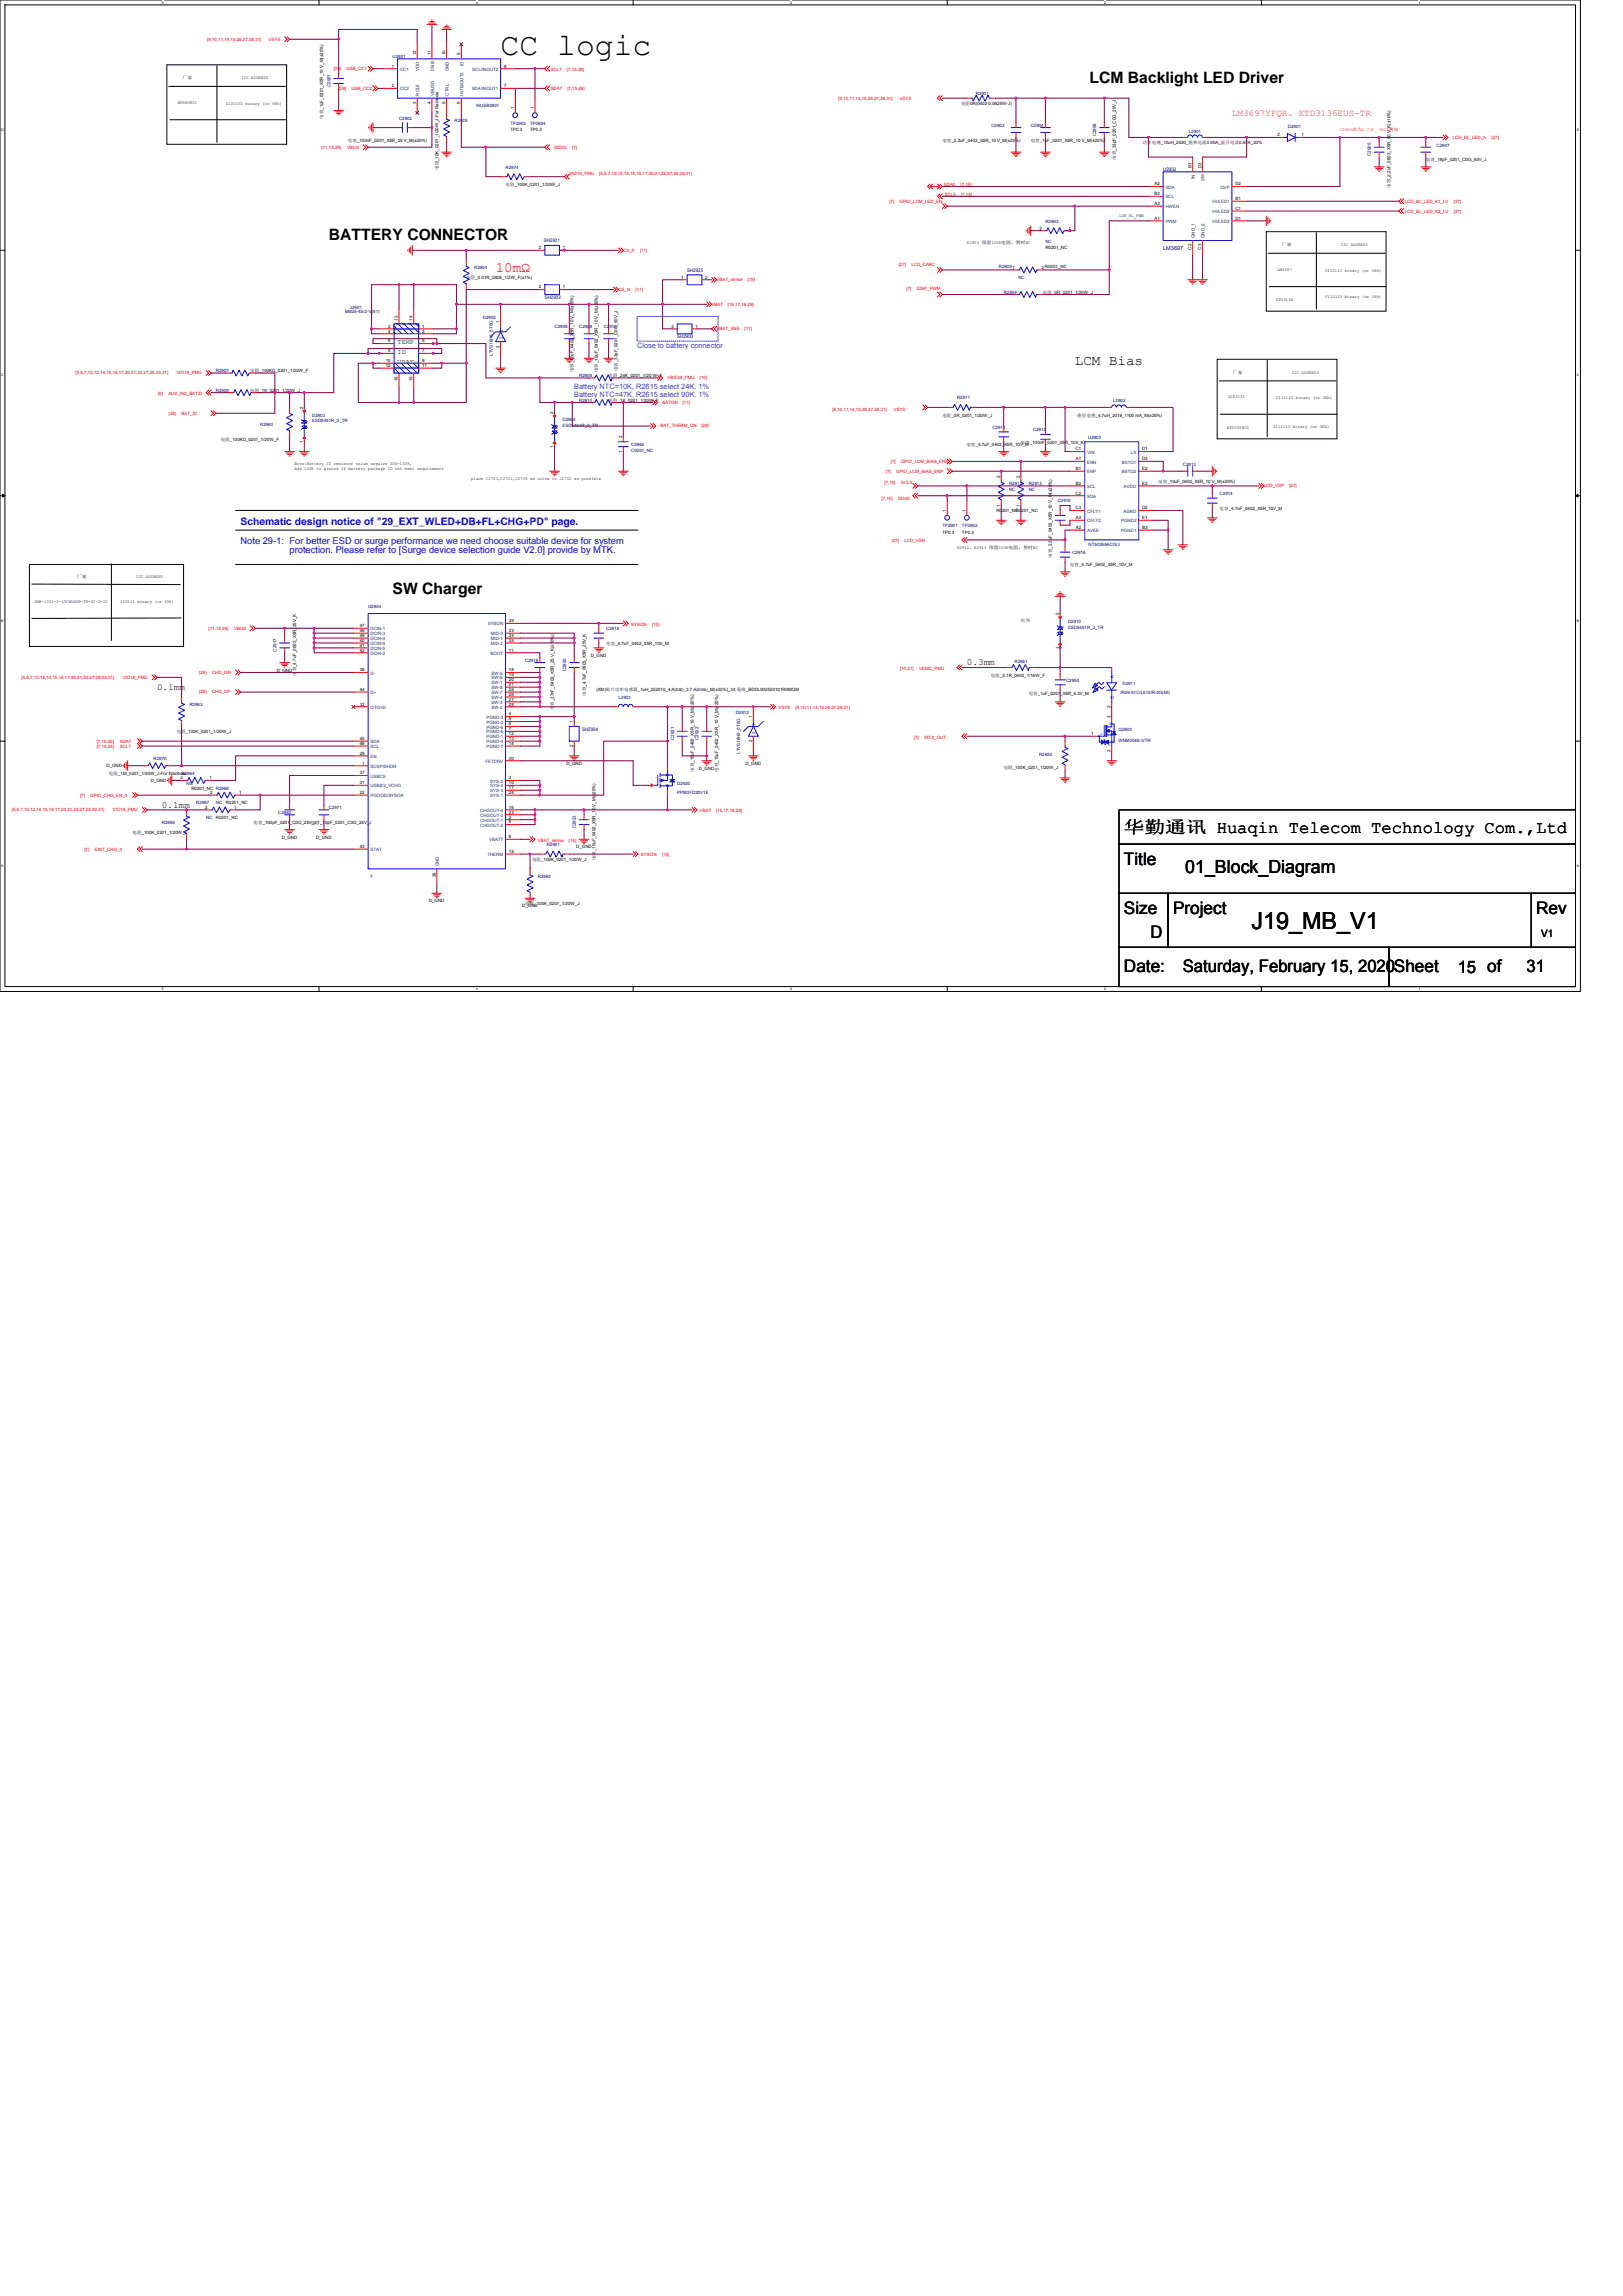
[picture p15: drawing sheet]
<svg xmlns="http://www.w3.org/2000/svg" width="210mm" height="297mm" viewBox="0 0 210 297" stroke-linecap="round" stroke-linejoin="round" font-family="sans-serif">
<defs><g id="words">
<text font-size="4.1" x="64.8" y="7.1">CC logic</text>
<text font-size="3" x="161.9" y="120.2">J19_MB_V1</text>
<text font-size="2.3" x="153.4" y="112.9">01_Block_Diagram</text>
<g font-size="2.2">
<text x="145.4" y="107.8">华勤通讯 Huaqin Telecom Technology Com.,Ltd</text>
<text x="145.4" y="111.8">Title</text>
<text x="145.4" y="118.2">Size</text>
<text x="151.8" y="118.2">Project</text>
<text x="198.8" y="118.2">Rev</text>
<text x="145.4" y="125.8">Date:</text>
<text x="148.8" y="121.4">D</text>
<text x="153" y="125.8">Saturday, February 15, 2020Sheet</text>
<text x="188.6" y="125.9">15 of</text>
<text x="197.5" y="125.8">31</text>
</g>
<g font-size="2">
<text x="141" y="10.8">LCM Backlight LED Driver</text>
<text x="42.5" y="31.1">BATTERY CONNECTOR</text>
<text x="50.8" y="76.8">SW Charger</text>
</g>
<text font-size="1.8" fill="#f00" x="64.1" y="35.2">10mΩ</text>
<text font-size="1.8" x="139.1" y="47.2">LCM Bias</text>
<text font-size="1.3" fill="#00f" x="31.1" y="67.9">Schematic design notice of &quot;29_EXT_WLED+DB+FL+CHG+PD&quot; page.</text>
<text font-size="1.3" x="199.4" y="121.2">V1</text>
<text font-size="1.2" fill="#ff0080" x="159.4" y="14.9">LM3697YFQR、KTD3136EUS-TR</text>
<g font-size="1.2" fill="#00f">
<text x="31.1" y="70.3">Note 29-1: For better ESD or surge performance we need choose suitable device for system</text>
<text x="37.5" y="71.6">protection. Please refer to [Surge device selection guide V2.0] provide by MTK.</text>
</g>
<g font-size="1.2">
<text x="20.3" y="89.2">0.1mm</text>
<text x="125.1" y="86.1">0.3mm</text>
<text x="21" y="104.5">0.1mm</text>
</g>
<g font-size="1" fill="#8000ff">
<text x="82.4" y="45">Close to battery connector</text>
<text x="74.3" y="50.4">Battery NTC=10K, R2615 select 24K, 1%</text>
<text x="74.3" y="51.4">Battery NTC=47K, R2615 select 90K, 1%</text>
</g>
<g font-size=".9">
<text x="51.4" y="45.8">ID</text>
<text x="51.4" y="43.2">VBAT+</text>
<text x="51.4" y="47.1">VBAT-</text>
<text x="51.4" y="44.5">TEMP</text>
</g>
<text font-size=".7" fill="#000080" x="150.5" y="32.4">LM3697</text>
<g font-size=".6" fill="#f00">
<text x="26.8" y="5.2">[9,10,11,14,15,26,27,28,31]</text>
<text x="34.7" y="5.2">VSYS</text>
<text x="43.2" y="9.1">[29]</text>
<text x="43.8" y="11.6">[29]</text>
<text x="44.8" y="9.1">USB_CC1</text>
<text x="45.5" y="11.6">USB_CC2</text>
<text x="71.2" y="9.1">SCL7</text>
<text x="71.2" y="11.7">SDA7</text>
<text x="73.3" y="9.1">[7,15,26]</text>
<text x="73.4" y="11.7">[7,15,26]</text>
<text x="108.5" y="13">[9,10,11,14,15,26,27,28,31]</text>
<text x="116.4" y="13">VSYS</text>
<text x="173.4" y="17">C2905改为4.7UF</text>
<text x="178.4" y="17">0603封装</text>
<text x="188" y="17.9">LCD_BL_LED_A</text>
<text x="193" y="17.9">[27]</text>
<text x="41.6" y="19.2">[11,15,29]</text>
<text x="44.9" y="19.2">VBUS</text>
<text x="71.7" y="19.2">IDDIG</text>
<text x="73.7" y="22.6">VIO18_PMU</text>
<text x="74" y="19.2">[7]</text>
<text x="77.5" y="22.6">[5,6,7,10,12,14,15,16,17,20,21,22,27,28,30,31]</text>
<text x="115.1" y="26.2">[7]</text>
<text x="116.4" y="26.2">GPIO_LCM_LED_EN</text>
<text x="122.1" y="24.1">SDA0</text>
<text x="122.2" y="25.3">SCL0</text>
<text x="124.3" y="24.1">[7,15]</text>
<text x="124.3" y="25.3">[7,15]</text>
<text x="181.7" y="26.3">LCD_BL_LED_K1_LV</text>
<text x="181.7" y="27.5">LCD_BL_LED_K2_LV</text>
<text x="188.1" y="26.3">[27]</text>
<text x="188.1" y="27.5">[27]</text>
<text x="80.6" y="32.6">CS_P</text>
<text x="82.8" y="32.6">[11]</text>
<text x="116.3" y="34.4">[27]</text>
<text x="117.9" y="34.4">LCD_CABC</text>
<text x="80" y="37.6">CS_N</text>
<text x="82.2" y="37.6">[11]</text>
<text x="92.1" y="39.5">VBAT</text>
<text x="92.7" y="36.4">VBAT_sense</text>
<text x="94.2" y="39.5">[15,17,18,29]</text>
<text x="96.7" y="36.4">[15]</text>
<text x="117.3" y="37.6">[7]</text>
<text x="118.6" y="37.6">DISP_PWM</text>
<text x="92.7" y="42.7">VBAT_SNS</text>
<text x="96.3" y="42.7">[11]</text>
<text x="9.8" y="48.4">[5,6,7,10,12,14,15,16,17,20,21,22,27,28,30,31]</text>
<text x="20.4" y="51.1">[6]</text>
<text x="21.8" y="51.1">AUX_IN2_BATID</text>
<text x="21.8" y="53.6">[29]</text>
<text x="22.9" y="48.4">VIO18_PMU</text>
<text x="23.5" y="53.6">BAT_ID</text>
<text x="85.7" y="52.2">BATON</text>
<text x="86.4" y="49.1">VBIF28_PMU</text>
<text x="88.3" y="52.2">[11]</text>
<text x="90.6" y="49.1">[10]</text>
<text x="107.7" y="53.1">[9,10,11,14,15,26,27,28,31]</text>
<text x="115.6" y="53.1">VSYS</text>
<text x="85.5" y="55.3">BAT_THERM_ON</text>
<text x="90.7" y="55.3">[29]</text>
<text x="115.3" y="59.9">[7]</text>
<text x="116.6" y="59.9">GPIO_LCM_BIAS_ENN</text>
<text x="114" y="64.7">[7,15]</text>
<text x="114.4" y="62.7">[7,15]</text>
<text x="114.6" y="61.1">[7]</text>
<text x="116" y="61.1">GPIO_LCM_BIAS_ENP</text>
<text x="116.2" y="64.7">SDA0</text>
<text x="116.6" y="62.7">SCL0</text>
<text x="163.5" y="63">LCD_VSP</text>
<text x="166.8" y="63">[27]</text>
<text x="115.4" y="70.1">[27]</text>
<text x="117" y="70.1">LCD_VSN</text>
<text x="27" y="81.4">[11,15,29]</text>
<text x="30.3" y="81.4">VBUS</text>
<text x="81.7" y="80.9">SYSON</text>
<text x="84.4" y="80.9">[15]</text>
<text x="2.8" y="87.8">[5,6,7,10,12,14,15,16,17,20,21,22,27,28,30,31]</text>
<text x="15.9" y="87.8">VIO18_PMU</text>
<text x="25.8" y="89.7">[29]</text>
<text x="25.8" y="87.2">[29]</text>
<text x="27.4" y="89.7">CHD_DP</text>
<text x="27.4" y="87.2">CHD_DM</text>
<text x="116.5" y="86.7">[10,21]</text>
<text x="118.9" y="86.7">VEMC_PMU</text>
<text x="100.7" y="91.7">VSYS</text>
<text x="102.9" y="91.7">[9,10,11,14,15,26,27,28,31]</text>
<text x="118.2" y="95.5">[7]</text>
<text x="119.6" y="95.5">IRTX_OUT</text>
<text x="12.5" y="96.8">[7,15,26]</text>
<text x="12.5" y="96.1">[7,15,26]</text>
<text x="15.5" y="96.8">SCL7</text>
<text x="15.5" y="96.1">SDA7</text>
<text x="1.5" y="104.9">[5,6,7,10,12,14,15,16,17,20,21,22,27,28,30,31]</text>
<text x="10.4" y="103.1">[7]</text>
<text x="11.7" y="103.1">GPIO_CHG_EN_0</text>
<text x="14.6" y="104.9">VIO18_PMU</text>
<text x="90.6" y="105.1">VBAT</text>
<text x="92.6" y="105.1">[15,17,18,29]</text>
<text x="10.9" y="110.2">[7]</text>
<text x="12.3" y="110.2">EINT_CHG_0</text>
<text x="69.6" y="108.9">VBAT_sense</text>
<text x="73.6" y="108.9">[15]</text>
<text x="82.9" y="110.8">SYSON</text>
<text x="85.7" y="110.8">[15]</text>
</g>
<g font-size=".6">
<text x="23.6" y="10.3">厂家</text>
<text x="31.2" y="10.3">I2C ADDRESS</text>
<text x="50.7" y="8.7">1</text>
<text x="50.7" y="11.3">2</text>
<text x="53.8" y="7.2" transform="rotate(-90 53.8 7.2)">12</text>
<text x="55.7" y="7.2" transform="rotate(-90 55.7 7.2)">11</text>
<text x="57.6" y="7.2" transform="rotate(-90 57.6 7.2)">10</text>
<text x="59.5" y="7.2" transform="rotate(-90 59.5 7.2)">9</text>
<text x="65.2" y="8.7">8</text>
<text x="65.2" y="11.3">7</text>
<text x="23" y="13.4">WUSB3801</text>
<text x="29.2" y="13.6">1101000 binary (or 68h)</text>
<text x="41.8" y="15.4" transform="rotate(-90 41.8 15.4)">电容_1uF_0201_X5R_10 V_M(±20%)</text>
<text x="53.8" y="13.5" transform="rotate(-90 53.8 13.5)">3</text>
<text x="55.7" y="13.5" transform="rotate(-90 55.7 13.5)">4</text>
<text x="57.6" y="13.5" transform="rotate(-90 57.6 13.5)">5</text>
<text x="59.5" y="13.5" transform="rotate(-90 59.5 13.5)">6</text>
<text x="66" y="17">TP0.3</text>
<text x="66.5" y="14.2" transform="rotate(-90 66.5 14.2)">1</text>
<text x="68.6" y="17">TP0.3</text>
<text x="69.1" y="14.2" transform="rotate(-90 69.1 14.2)">1</text>
<text x="124.3" y="13.6">电阻0R(0402-0.0625W-J)</text>
<text x="165.3" y="17.6">2</text>
<text x="168.4" y="17.6">1</text>
<text x="45" y="18.3">电容_100nF_0201_X5R_25 V_M(±20%)</text>
<text x="56.7" y="22" transform="rotate(-90 56.7 22)">电阻_10K_0201_1/20W_J-For Rainbow</text>
<text x="121.9" y="18.3">电容_2.2uF_0402_X5R_10 V_M(±20%)</text>
<text x="133.3" y="18.3">电容_1uF_0201_X5R_10 V_M(±20%)</text>
<text x="144.4" y="20.7" transform="rotate(-90 144.4 20.7)">电容_33pF_0201_C0G_25V_J</text>
<text x="147.8" y="18.6">功率电感_10uH_2520_饱和电流0.65A_温升电流0.67A_20%</text>
<text x="149.4" y="24">A2</text>
<text x="154.2" y="21.8" transform="rotate(-90 154.2 21.8)">B3</text>
<text x="155.4" y="21.8" transform="rotate(-90 155.4 21.8)">D3</text>
<text x="159.8" y="24">D2</text>
<text x="184.5" y="20.9">电容_18pF_0201_C0G_50V_J</text>
<text x="65.4" y="24.1">电阻_100K_0201_1/20W_J</text>
<text x="134.5" y="29.7">2</text>
<text x="138.2" y="29.7">1</text>
<text x="144.8" y="28.1">LCM_BL_PWM</text>
<text x="149.4" y="28.4">A1</text>
<text x="149.4" y="26.5">A3</text>
<text x="149.4" y="25.3">B2</text>
<text x="159.8" y="25.9">B1</text>
<text x="159.8" y="27.2">C1</text>
<text x="159.8" y="28.4">D1</text>
<text x="179.9" y="24.3" transform="rotate(-90 179.9 24.3)">电容_2.2uF_0603_X5R_50 V_K(±10%)</text>
<text x="69.7" y="32.2">2</text>
<text x="72.8" y="32.2">1</text>
<text x="125.1" y="31.6">R2903 预留100K电阻，暂时NC</text>
<text x="134.7" y="34.8">2 R0201_NC</text>
<text x="135.3" y="32.2">R0201_NC</text>
<text x="154.2" y="32.3" transform="rotate(-90 154.2 32.3)">C2</text>
<text x="155.4" y="32.3" transform="rotate(-90 155.4 32.3)">C3</text>
<text x="165.2" y="35">LM3697</text>
<text x="165.9" y="31.9">厂家</text>
<text x="171.4" y="35.2">0110110 binary (or 36h)</text>
<text x="173.5" y="31.9">I2C ADDRESS</text>
<text x="51.5" y="41.5" transform="rotate(-90 51.5 41.5)">13</text>
<text x="53.4" y="41.5" transform="rotate(-90 53.4 41.5)">14</text>
<text x="60.3" y="36.1">电阻_0.01R_0805_1/2W_F(±1%)</text>
<text x="64.6" y="41.8" transform="rotate(-90 64.6 41.8)">1</text>
<text x="69.7" y="37.3">2</text>
<text x="72.8" y="37.3">1</text>
<text x="88.1" y="36">1</text>
<text x="91.2" y="36">2</text>
<text x="134.9" y="38">电阻_0R_0201_1/20W_J</text>
<text x="165.1" y="39">KTD3136</text>
<text x="171.4" y="38.6">0110110 binary (or 36h)</text>
<text x="49.9" y="46.8">10</text>
<text x="49.9" y="47.5">12</text>
<text x="50.2" y="43">4</text>
<text x="50.2" y="44.3">6</text>
<text x="50.2" y="42.4">2</text>
<text x="50.2" y="45.6">8</text>
<text x="54.6" y="42.4">1</text>
<text x="54.6" y="43">3</text>
<text x="54.6" y="44.3">5</text>
<text x="54.6" y="45.6">7</text>
<text x="54.6" y="46.8">9</text>
<text x="54.6" y="47.5">11</text>
<text x="64.6" y="45" transform="rotate(-90 64.6 45)">2</text>
<text x="86.9" y="42.4">2</text>
<text x="90" y="42.4">1</text>
<text x="32.4" y="50.7">电阻_1K_0201_1/20W_J</text>
<text x="32.4" y="48.2">电阻_100KΩ_0201_1/20W_F</text>
<text x="39.2" y="52.9" transform="rotate(-90 39.2 52.9)">2</text>
<text x="51.5" y="49.3" transform="rotate(-90 51.5 49.3)">16</text>
<text x="53.4" y="49.3" transform="rotate(-90 53.4 49.3)">15</text>
<text x="71.6" y="53.5" transform="rotate(-90 71.6 53.5)">2</text>
<text x="74.2" y="48.1" transform="rotate(-90 74.2 48.1)">电容_10uF_0402_X5R_10 V_M(±20%)</text>
<text x="77.4" y="48.1" transform="rotate(-90 77.4 48.1)">电容_10uF_0402_X5R_10 V_M(±20%)</text>
<text x="78.7" y="52">电阻_1K_0201_1/20W_F</text>
<text x="78.7" y="48.8">电阻_24K_0201_1/20 W_F</text>
<text x="79.9" y="48" transform="rotate(-90 79.9 48)">电容_33pF_0201_C0G_50V_J</text>
<text x="121.9" y="53.9">电阻_0R_0201_1/20W_J</text>
<text x="139.4" y="53.9">叠层电感_4.7uH_2016_1100 mA_M(±20%)</text>
<text x="158.9" y="51.5">OCP2131</text>
<text x="159.5" y="48.4">厂家</text>
<text x="165.1" y="51.7">0111110 binary (or 3Eh)</text>
<text x="167.1" y="48.4">I2C ADDRESS</text>
<text x="28.6" y="57.1">电阻_100KΩ_0201_1/20W_F</text>
<text x="39.2" y="57.3" transform="rotate(-90 39.2 57.3)">1</text>
<text x="71.6" y="57.9" transform="rotate(-90 71.6 57.9)">1</text>
<text x="80.5" y="58.5" transform="rotate(-90 80.5 58.5)">1</text>
<text x="80.5" y="56.7" transform="rotate(-90 80.5 56.7)">2</text>
<text x="125" y="57.7">电容_4.7uF_0402_X5R_10V_M</text>
<text x="132.1" y="57.4">电容_100nF_0201_X5R_10V_K</text>
<text x="139.1" y="58.3">C1</text>
<text x="139.2" y="59.5">A1</text>
<text x="147.8" y="59.5">D3</text>
<text x="147.8" y="58.3">D1</text>
<text x="158.7" y="55.5">NT50358CG</text>
<text x="164.7" y="55.4">0111110 binary (or 3Eh)</text>
<text x="38.1" y="60.2">Note:Battery ID resistor value require 20K~150K,</text>
<text x="38.1" y="60.7">Add 100K to ground If battery package ID not meet requirement</text>
<text x="61" y="62.1">place C2703,C2701,C2709 as colse to J2702 as possible</text>
<text x="129.4" y="65.5" transform="rotate(-90 129.4 65.5)">1</text>
<text x="129.4" y="61.8" transform="rotate(-90 129.4 61.8)">2</text>
<text x="131.9" y="65.5" transform="rotate(-90 131.9 65.5)">1</text>
<text x="131.9" y="61.8" transform="rotate(-90 131.9 61.8)">2</text>
<text x="139.1" y="64">C2</text>
<text x="139.1" y="65.9">C3</text>
<text x="139.2" y="60.8">B1</text>
<text x="139.2" y="62.7">B2</text>
<text x="147.8" y="65.9">D2</text>
<text x="147.8" y="60.8">E2</text>
<text x="147.8" y="62.7">E3</text>
<text x="149.9" y="62.5">电容_10uF_0402_X5R_10 V_M(±20%)</text>
<text x="157.8" y="66">电容_4.7uF_0402_X5R_10V_M</text>
<text x="121.9" y="69.1">TP0.3</text>
<text x="122.4" y="66.2" transform="rotate(-90 122.4 66.2)">1</text>
<text x="123.8" y="71">R2912、R2913 预留100K电阻，暂时NC</text>
<text x="124.5" y="69.1">TP0.3</text>
<text x="124.9" y="66.2" transform="rotate(-90 124.9 66.2)">1</text>
<text x="128.9" y="66.3">R0201_NC</text>
<text x="131.4" y="66.3">R0201_NC</text>
<text x="139.2" y="68.4">A2</text>
<text x="139.2" y="67.2">A3</text>
<text x="147.8" y="68.4">B3</text>
<text x="147.8" y="67.2">E1</text>
<text x="4.4" y="78">SMB-1351-0-49CWLNSP-TR-02-0-22</text>
<text x="10" y="74.7">厂家</text>
<text x="17.6" y="74.7">I2C ADDRESS</text>
<text x="136.1" y="72.1" transform="rotate(-90 136.1 72.1)">电容_2.2uF_0402_X5R_10 V_M(±20%)</text>
<text x="138.4" y="73.3">电容_4.7uF_0402_X5R_10V_M</text>
<text x="15.6" y="78">110111 binary (or 55h)</text>
<text x="46.5" y="83">40</text>
<text x="46.5" y="83.7">41</text>
<text x="46.5" y="81.1">47</text>
<text x="46.5" y="81.8">48</text>
<text x="46.5" y="82.4">49</text>
<text x="65.8" y="80.5">39</text>
<text x="65.8" y="81.8">33</text>
<text x="65.8" y="82.4">34</text>
<text x="65.8" y="83">35</text>
<text x="78.4" y="83.4">电容_4.7uF_0402_X5R_10V_M</text>
<text x="132.1" y="80.5">红外</text>
<text x="137" y="83.9" transform="rotate(-90 137 83.9)">1</text>
<text x="137" y="79.6" transform="rotate(-90 137 79.6)">2</text>
<text x="35.8" y="86.9">D_GND</text>
<text x="38.3" y="87.4" transform="rotate(-90 38.3 87.4)">电容_4.7uF_0603_X5R_25V_K</text>
<text x="46.5" y="86.8">38</text>
<text x="46.5" y="84.3">42</text>
<text x="46.5" y="89.4">44</text>
<text x="65.8" y="84.3">11</text>
<text x="65.8" y="86.8">18</text>
<text x="65.8" y="87.5">19</text>
<text x="65.8" y="88.1">20</text>
<text x="65.8" y="88.8">21</text>
<text x="65.8" y="89.4">25</text>
<text x="75.8" y="90" transform="rotate(-90 75.8 90)">电容_4.7uF_0603_X5R_25V_K</text>
<text x="76.5" y="85">D_GND</text>
<text x="77.2" y="89.5">(XM)贴片功率电感器_1uH_252010_4 A(lrat)_3.7 A(lrms)_M(±20%)_34 毫欧_BDDL002520101R0MQM</text>
<text x="128.2" y="87.5">电阻_5.1R_0402_1/16W_F</text>
<text x="133.1" y="89.9">电容_1uF_0201_X5R_6.3V_M</text>
<text x="143.7" y="86.6" transform="rotate(-90 143.7 86.6)">1</text>
<text x="22.9" y="94.8">电阻_100K_0201_1/20W_J</text>
<text x="46.5" y="91.3">32</text>
<text x="46.5" y="95.7">45</text>
<text x="65.8" y="92.6">4</text>
<text x="65.8" y="93.2">5</text>
<text x="65.8" y="93.8">6</text>
<text x="65.8" y="94.5">7</text>
<text x="65.8" y="95.1">12</text>
<text x="65.8" y="95.7">13</text>
<text x="65.8" y="90">26</text>
<text x="65.8" y="90.7">27</text>
<text x="65.8" y="91.3">28</text>
<text x="71.6" y="91.9" transform="rotate(-90 71.6 91.9)">电容_27nF_0402_X5R_25 V_K(±10%)</text>
<text x="74.1" y="93.5" transform="rotate(-90 74.1 93.5)">1</text>
<text x="97.3" y="92.9" transform="rotate(-90 97.3 92.9)">1</text>
<text x="141.2" y="95.1">1</text>
<text x="143.7" y="92.9" transform="rotate(-90 143.7 92.9)">3</text>
<text x="143.7" y="91.6" transform="rotate(-90 143.7 91.6)">2</text>
<text x="13.8" y="99.2">D_GND</text>
<text x="14.1" y="100.2">电阻_1M_0201_1/20W_J-For Rainbow</text>
<text x="19.5" y="101.1">D_GND</text>
<text x="23.4" y="100.8">2</text>
<text x="27.1" y="100.8">1</text>
<text x="46.5" y="97.6">29</text>
<text x="46.5" y="101.5">31</text>
<text x="46.5" y="100.2">37</text>
<text x="46.5" y="96.4">46</text>
<text x="46.9" y="98.9">1</text>
<text x="65.8" y="98.3">30</text>
<text x="65.8" y="96.4">14</text>
<text x="65.8" y="100.8">3</text>
<text x="65.8" y="101.5">10</text>
<text x="73.3" y="99">D_GND</text>
<text x="74.1" y="96.6" transform="rotate(-90 74.1 96.6)">2</text>
<text x="89.7" y="99.8" transform="rotate(-90 89.7 99.8)">电容_10uF_0402_X5R_10 V_M(±20%)</text>
<text x="90.4" y="99.6">D_GND</text>
<text x="92.9" y="99.8" transform="rotate(-90 92.9 99.8)">电容_10uF_0402_X5R_10 V_M(±20%)</text>
<text x="96.5" y="99">D_GND</text>
<text x="97.3" y="96" transform="rotate(-90 97.3 96)">2</text>
<text x="129.9" y="99.5">电阻_100K_0201_1/20W_J</text>
<text x="143.7" y="97.3" transform="rotate(-90 143.7 97.3)">2</text>
<text x="17.1" y="107.9">电阻_100K_0201_1/20W_J</text>
<text x="24.8" y="102.2">R0201_NC R2966</text>
<text x="26.5" y="104.6">2</text>
<text x="27.2" y="102.7">2</text>
<text x="27.9" y="106">R0201_NC</text>
<text x="29.2" y="104.1">R0201_NC</text>
<text x="30.3" y="104.6">1</text>
<text x="30.9" y="102.7">1</text>
<text x="32.8" y="106.6">电容_100pF_0201_C0G_25V_J</text>
<text x="40.2" y="106.6">电容_10pF_0201_C0G_25V_J</text>
<text x="46.5" y="102.7">22</text>
<text x="65.8" y="105.9">2</text>
<text x="65.8" y="106.5">9</text>
<text x="65.8" y="104.6">16</text>
<text x="65.8" y="105.3">23</text>
<text x="65.8" y="102.1">17</text>
<text x="65.8" y="102.7">24</text>
<text x="36.4" y="108.5">D_GND</text>
<text x="40.9" y="108.5">D_GND</text>
<text x="46.5" y="109.7">43</text>
<text x="56.4" y="113.5" transform="rotate(-90 56.4 113.5)">36</text>
<text x="65.8" y="108.4">8</text>
<text x="65.8" y="110.3">15</text>
<text x="68.8" y="111.4">电阻_100K_0201_1/20W_J</text>
<text x="74.5" y="109.8">D_GND</text>
<text x="77" y="111.3" transform="rotate(-90 77 111.3)">电容_10uF_0402_X5R_10 V_M(±20%)</text>
<text x="55.5" y="116.8">D_GND</text>
<text x="67.6" y="117.4">D_GND</text>
<text x="67.9" y="117.1">电阻_100K_0201_1/20W_J</text>
</g>
<g font-size=".6" fill="#000080">
<text x="42.8" y="11.3" transform="rotate(-90 42.8 11.3)">C2901</text>
<text x="50.8" y="7.5">U2901</text>
<text x="51.6" y="15.5">C2902</text>
<text x="58.8" y="15.8">R2925</text>
<text x="61.6" y="13.9">WUSB3801</text>
<text x="66" y="16.2">TP2903</text>
<text x="68.6" y="16.2">TP2904</text>
<text x="126.2" y="12.2">R2901</text>
<text x="128.3" y="16.4">C2903</text>
<text x="133.3" y="16.4">C2904</text>
<text x="141.8" y="17.6" transform="rotate(-90 141.8 17.6)">C2998</text>
<text x="153.8" y="17.2">L2901</text>
<text x="166.6" y="16.6">D2901</text>
<text x="65.4" y="21.8">R2974</text>
<text x="150.5" y="22.2">U2902</text>
<text x="177.4" y="20.2" transform="rotate(-90 177.4 20.2)">C2905</text>
<text x="185.9" y="19">C2907</text>
<text x="135.3" y="28.8">R2903</text>
<text x="61.3" y="34.8">R2904</text>
<text x="70.4" y="31.3">SH2901</text>
<text x="88.9" y="35.1">SH2925</text>
<text x="129.2" y="34.7">R29051</text>
<text x="135.3" y="31.4">NC</text>
<text x="44.6" y="40.6">BM25-4S/2-V(51)</text>
<text x="45.3" y="39.9">J2901</text>
<text x="62.5" y="41.3">D2902</text>
<text x="70.5" y="38.7">SH2902</text>
<text x="129.9" y="38">R2906</text>
<text x="131.8" y="36.1">NC</text>
<text x="63.8" y="46" transform="rotate(-90 63.8 46)">LTVS16H5_0T5G</text>
<text x="71.8" y="42.5">C2908</text>
<text x="74.9" y="42.5">C2909</text>
<text x="78.1" y="42.5">C2910</text>
<text x="87.6" y="43.8">SH2903</text>
<text x="27.9" y="50.7">R2909</text>
<text x="27.9" y="48.2">R2907</text>
<text x="40.4" y="53.9">D2903</text>
<text x="74.9" y="52">R2910</text>
<text x="74.9" y="48.8">R2908</text>
<text x="123.8" y="51.7">R2911</text>
<text x="144" y="52">L2902</text>
<text x="33.7" y="55.2">R2960</text>
<text x="40.4" y="54.7">ESD5451R_2_TR</text>
<text x="72.8" y="54.5">D2904</text>
<text x="72.8" y="55.3">ESD5451R_2_TR</text>
<text x="81.7" y="57.7">C2965</text>
<text x="81.7" y="58.5">C0201_NC</text>
<text x="128.4" y="55.5">C2911</text>
<text x="133.7" y="55.8">C2912</text>
<text x="140.8" y="56.8">U2903</text>
<text x="130.6" y="62.8">R2912</text>
<text x="130.6" y="63.5">NC</text>
<text x="133.1" y="62.8">R2913</text>
<text x="133.1" y="63.5">NC</text>
<text x="136.8" y="65">C2915</text>
<text x="153" y="60.2">C2913</text>
<text x="157.8" y="64.1">C2914</text>
<text x="121.9" y="68.2">TP2901</text>
<text x="124.5" y="68.2">TP2902</text>
<text x="138.7" y="71.7">C2916</text>
<text x="140.8" y="70.7">NT50358ACG/J</text>
<text x="47.6" y="78.7">U2904</text>
<text x="78.4" y="81.5">C2918</text>
<text x="138.2" y="80.6">D2910</text>
<text x="138.2" y="81.3">ESD5451R_2_TR</text>
<text x="35.8" y="84.3" transform="rotate(-90 35.8 84.3)">C2917</text>
<text x="67.9" y="85.6">C2919</text>
<text x="73.2" y="86.8" transform="rotate(-90 73.2 86.8)">C2920</text>
<text x="131.3" y="85.8">R2951</text>
<text x="137.9" y="88.2">C2950</text>
<text x="145" y="89.8">IR26-61C/L510/R/2G(MI)</text>
<text x="145.2" y="88.6">D2911</text>
<text x="24.5" y="91.4">R2963</text>
<text x="75.3" y="94.6">SH2904</text>
<text x="80" y="90.4">L2903</text>
<text x="87.2" y="95.7" transform="rotate(-90 87.2 95.7)">C2921</text>
<text x="90.4" y="95.7" transform="rotate(-90 90.4 95.7)">C2922</text>
<text x="95.2" y="92.4">D2912</text>
<text x="144.7" y="94.5">Q2900</text>
<text x="19.9" y="98.3">R2970</text>
<text x="23.5" y="100.2">R2964</text>
<text x="24.1" y="101.5">NC</text>
<text x="87.6" y="101.5">D2920</text>
<text x="95.8" y="97.5" transform="rotate(-90 95.8 97.5)">LTVS16H5_0T5G</text>
<text x="134.4" y="97.8">R2950</text>
<text x="144.7" y="96.1">WNM2046-3/TR</text>
<text x="21" y="106.6">R2965</text>
<text x="25.4" y="104.1">R2967</text>
<text x="26.7" y="106">NC</text>
<text x="27.9" y="104.1">NC</text>
<text x="36" y="105.3">C2960</text>
<text x="42.5" y="104.7">C2971</text>
<text x="74.5" y="107.2" transform="rotate(-90 74.5 107.2)">C2923</text>
<text x="87.6" y="102.8">PPM3FD20V1E</text>
<text x="47.9" y="113.6">?</text>
<text x="69.6" y="113.6">R2962</text>
<text x="70.7" y="109.5">R2961</text>
</g>
<g font-size=".6" fill="#004080">
<text x="51.8" y="9.2">CC1</text>
<text x="51.8" y="11.7">CC2</text>
<text x="54.3" y="9.2" transform="rotate(-90 54.3 9.2)">VDD</text>
<text x="56.2" y="9.1" transform="rotate(-90 56.2 9.1)">ENB</text>
<text x="58.1" y="9.2" transform="rotate(-90 58.1 9.2)">GND</text>
<text x="60" y="8.5" transform="rotate(-90 60 8.5)">ID</text>
<text x="61" y="11.7">SDA/INOUT1</text>
<text x="61.1" y="9.2">SCL/INOUT2</text>
<text x="54.3" y="12.4" transform="rotate(-90 54.3 12.4)">ROLE</text>
<text x="56.2" y="12.4" transform="rotate(-90 56.2 12.4)">VBUSD</text>
<text x="58.1" y="12.4" transform="rotate(-90 58.1 12.4)">CTRL</text>
<text x="60" y="12.4" transform="rotate(-90 60 12.4)">INTB/OUT3</text>
<text x="154.6" y="23.1" transform="rotate(-90 154.6 23.1)">IN</text>
<text x="155.9" y="23.5" transform="rotate(-90 155.9 23.5)">SW</text>
<text x="150.8" y="28.9">PWM</text>
<text x="150.8" y="24.4">SDA</text>
<text x="150.8" y="26.9">HWEN</text>
<text x="150.8" y="25.7">SCL</text>
<text x="156.9" y="26.3">HVLED1</text>
<text x="156.9" y="27.6">HVLED2</text>
<text x="156.9" y="28.9">HVLED3</text>
<text x="157.9" y="24.4">OVP</text>
<text x="154.6" y="30.8" transform="rotate(-90 154.6 30.8)">GND_1</text>
<text x="155.9" y="30.8" transform="rotate(-90 155.9 30.8)">GND_2</text>
<text x="65" y="43.9" transform="rotate(-90 65 43.9)">2</text>
<text x="65" y="42.9" transform="rotate(-90 65 42.9)">1</text>
<text x="140.7" y="60">ENN</text>
<text x="140.7" y="58.7">VIN</text>
<text x="145.1" y="60">BSTO1</text>
<text x="146.3" y="58.7">LX</text>
<text x="140.7" y="61.2">ENP</text>
<text x="140.7" y="63.1">SCL</text>
<text x="140.7" y="64.4">SDA</text>
<text x="145.1" y="61.2">BSTO2</text>
<text x="145.4" y="63.1">AVDD</text>
<text x="140.7" y="68.9">AVEE</text>
<text x="140.7" y="67.6">CFLY2</text>
<text x="140.7" y="66.3">CFLY1</text>
<text x="145.1" y="68.9">PGND1</text>
<text x="145.1" y="67.6">PGND2</text>
<text x="145.4" y="66.3">AGND</text>
<text x="47.9" y="83.5">DCIN-6</text>
<text x="47.9" y="81.6">DCIN-1</text>
<text x="47.9" y="82.2">DCIN-3</text>
<text x="47.9" y="82.8">DCIN-4</text>
<text x="63.1" y="80.9">SYSON</text>
<text x="63.5" y="82.2">MID-3</text>
<text x="63.5" y="82.8">MID-1</text>
<text x="63.5" y="83.5">MID-2</text>
<text x="47.9" y="87.3">D-</text>
<text x="47.9" y="84.1">DCIN-5</text>
<text x="47.9" y="84.7">DCIN-2</text>
<text x="47.9" y="89.8">D+</text>
<text x="63.5" y="84.7">BOOT</text>
<text x="63.6" y="87.3">SW-5</text>
<text x="63.6" y="87.9">SW-6</text>
<text x="63.6" y="88.5">SW-1</text>
<text x="63.6" y="89.2">SW-8</text>
<text x="63.6" y="89.8">SW-7</text>
<text x="144.1" y="87.7" transform="rotate(-90 144.1 87.7)">A</text>
<text x="47.9" y="91.7">OTG/ID</text>
<text x="62.9" y="93">PGND-3</text>
<text x="62.9" y="93.6">PGND-2</text>
<text x="62.9" y="94.3">PGND-6</text>
<text x="62.9" y="94.9">PGND-5</text>
<text x="62.9" y="95.5">PGND-1</text>
<text x="63.6" y="90.4">SW-4</text>
<text x="63.6" y="91.1">SW-3</text>
<text x="63.6" y="91.7">SW-2</text>
<text x="97.7" y="94.9" transform="rotate(-90 97.7 94.9)">2</text>
<text x="97.7" y="94" transform="rotate(-90 97.7 94)">1</text>
<text x="144.1" y="90.5" transform="rotate(-90 144.1 90.5)">C</text>
<text x="47.9" y="99.3">SUSP/SHDN</text>
<text x="47.9" y="98.1">EN</text>
<text x="47.9" y="101.9">USB2/3_VCHG</text>
<text x="47.9" y="100.6">USBCS</text>
<text x="47.9" y="96.2">SDA</text>
<text x="47.9" y="96.8">SCL</text>
<text x="62.8" y="98.7">FETDRV</text>
<text x="62.9" y="96.2">PGND-4</text>
<text x="62.9" y="96.8">PGND-7</text>
<text x="63.4" y="101.2">SYS-2</text>
<text x="63.4" y="101.9">SYS-4</text>
<text x="47.9" y="103.1">PGOOD/SYSOK</text>
<text x="62.1" y="106.3">CHGOUT-1</text>
<text x="62.1" y="107">CHGOUT-2</text>
<text x="62.1" y="105.1">CHGOUT-4</text>
<text x="62.1" y="105.7">CHGOUT-3</text>
<text x="63.4" y="102.5">SYS-3</text>
<text x="63.4" y="103.1">SYS-1</text>
<text x="47.9" y="110.1">STAT</text>
<text x="56.8" y="112.1" transform="rotate(-90 56.8 112.1)">GND</text>
<text x="63.1" y="110.8">THERM</text>
<text x="63.3" y="108.9">VBATT</text>
</g>
<g font-size=".6" fill="#00f">
<text x="142.4" y="95">G</text>
<text x="143.4" y="93.8">D</text>
<text x="143.4" y="96.5">S</text>
</g>
<g font-size=".5">
<text x="21" y=".5">5</text>
<text x="61.6" y=".5">4</text>
<text x="102.2" y=".5">3</text>
<text x="142.9" y=".5">2</text>
<text x="183.5" y=".5">1</text>
<text x=".2" y="16.9">D</text>
<text x="204" y="16.9">D</text>
<text x=".2" y="48.7">C</text>
<text x="204" y="48.7">C</text>
<text x=".2" y="80.4">B</text>
<text x="204" y="80.4">B</text>
<text x=".2" y="112.2">A</text>
<text x="204" y="112.2">A</text>
<text x="21" y="128.1">5</text>
<text x="61.6" y="128.1">4</text>
<text x="102.2" y="128.1">3</text>
<text x="142.9" y="128.1">2</text>
<text x="183.5" y="128.1">1</text>
</g>
</g></defs>
<path d="M0 0h204.5v128.3h-204.5zM.6 .6h203.2v127h-203.2z" fill="none" stroke="#000" stroke-width=".13"/>
<g fill="#fff">
<path d="M21 .1h.2v.5h-.2z"/>
<path d="M21 127.7h.2v.5h-.2z"/>
</g>
<path d="M41.3 0v.6M41.3 127.6v.7" fill="none" stroke="#000" stroke-width=".13"/>
<g fill="#fff">
<path d="M61.6 .1h.2v.5h-.2z"/>
<path d="M61.6 127.7h.2v.5h-.2z"/>
</g>
<path d="M81.9 0v.6M81.9 127.6v.7" fill="none" stroke="#000" stroke-width=".13"/>
<g fill="#fff">
<path d="M102.2 .1h.3v.5h-.3z"/>
<path d="M102.2 127.7h.3v.5h-.3z"/>
</g>
<path d="M122.6 0v.6M122.6 127.6v.7" fill="none" stroke="#000" stroke-width=".13"/>
<g fill="#fff">
<path d="M142.9 .1h.2v.5h-.2z"/>
<path d="M142.9 127.7h.2v.5h-.2z"/>
</g>
<path d="M163.2 0v.6M163.2 127.6v.7" fill="none" stroke="#000" stroke-width=".13"/>
<g fill="#fff">
<path d="M183.5 .1h.3v.5h-.3z"/>
<path d="M183.5 127.7h.3v.5h-.3z"/>
<path d="M.2 16.5h.3v.5h-.3z"/>
<path d="M204 16.5h.3v.5h-.3z"/>
<path d="M.2 48.3h.3v.5h-.3z"/>
<path d="M204 48.3h.3v.5h-.3z"/>
</g>
<path d="M0 32.4h.6M203.8 32.4h.7" fill="none" stroke="#000" stroke-width=".13"/>
<g fill="#fff">
<path d="M.2 80h.3v.5h-.3z"/>
<path d="M204 80h.3v.5h-.3z"/>
</g>
<path d="M0 64.1h.6M203.8 64.1h.7" fill="none" stroke="#000" stroke-width=".13"/>
<path d="M.3 63.9l.3 .2-.3 .2zM203.8 64.1l.4-.2v.4z" fill="#000" stroke="#000" stroke-width=".13"/>
<g fill="#fff">
<path d="M.2 111.8h.2v.5h-.2z"/>
<path d="M204 111.8h.3v.5h-.3z"/>
</g>
<g fill="none" stroke="#000" stroke-width=".13">
<path d="M21.6 8.4h15.5v10.3h-15.5zM21.8 11.2h15.2M22 15.5h15.1M28.1 8.5v9.9M163.8 30h15.5v10.3h-15.5zM164.1 32.8h15.1M164.2 37.1h15.1M170.3 30.1v9.9M157.5 46.5h15.5v10.3h-15.5zM157.7 49.3h15.1M157.9 53.6h15.1M164 46.6v9.9"/>
<path d="M3.8 73h19.9v10.6h-19.9zM4.1 75.6h19.2M14.4 73v9.9M23.4 79.9l-19.3 .1M30.5 68.6h52M30.5 66h52M30.5 73h52M0 95.9h.6M203.8 95.9h.7M144.8 109.2h59v6.4h-59zM144.8 104.8h59v4.4h-59zM144.8 115.6h6.3v7h-6.3z"/>
<path d="M151.1 115.6h47v7h-47zM198.1 115.6h5.7v7h-5.7zM144.8 122.6h34.9v5h-34.9zM179.7 122.6h24.1v5h-24.1z"/>
</g>
<path d="M82.4 41h10.5v3.1h-10.5z" fill="none" stroke="#8000ff" stroke-width=".13"/>
<g fill="none" stroke="#f00" stroke-width=".13">
<path d="M36.8 4.8l.3 .3-.3 .3M37.1 4.8l.4 .3-.4 .3M43.2 14.3h1.3M43.4 14.5h.9M43.6 14.7h.5M43.8 14.9h.1M47 18.7l.3 .3-.3 .4M47.3 18.7l.3 .3-.3 .4M47.6 8.6l.3 .3-.3 .3M47.7 16.4v.2M47.9 16.3v.5M47.9 8.6l.4 .3-.4 .3"/>
<path d="M48.1 16.1v.9M48.3 15.9v1.2M48.3 11.1l.3 .3-.3 .3M48.6 11.1l.3 .3-.3 .3M55.2 3.2h1.3M55.4 3h.9M55.6 2.8h.5M55.8 2.6h.1M57.2 3.8h1.2M57.2 19.7h1.2M57.3 3.6h.9M57.3 19.9h.9"/>
<path d="M57.5 3.4h.5M57.7 3.2h.1M70.8 8.6l-.3 .3 .3 .3M70.8 11.1l-.3 .3 .3 .3M70.8 18.7l-.3 .3 .3 .4M71.1 8.6l-.3 .3 .3 .3M71.1 11.1l-.3 .3 .3 .3M71.1 18.7l-.3 .3 .3 .4M121.6 12.4l-.3 .3 .3 .3M121.9 12.4l-.3 .3 .3 .3M130.8 19.7h1.3M131 19.9h.9"/>
<path d="M134.6 19.7h1.3M134.8 19.9h.9M142.2 19.7h1.3M142.4 19.9h.9M142.9 15.9v.6M142.9 17.1v.7M165.4 17.8h.7M168 17.8h.6M186.7 17.5l.3 .3-.3 .3M187 17.5l.3 .3-.3 .3M52.8 32.3v.1M53 32.1v.5"/>
<path d="M53.1 31.9v.9M53.3 31.7v1.3M57.5 20.1h.5M57.7 20.3h.1M60.3 36.8v.7M60.3 33.7v.6M73.3 22.5l-.3 .4 .3 .3M73.7 22.5l-.4 .4 .4 .3M79.4 37.1l.3 .4-.3 .3M79.7 37.1l.3 .4-.3 .3M80 32.1l.3 .3-.3 .3M80.3 32.1l.3 .3-.3 .3"/>
<path d="M91.4 39.1l.4 .3-.4 .3M91.8 39.1l.3 .3-.3 .3M92.1 35.9l.3 .3-.3 .3M92.4 35.9l.3 .3-.3 .3M120.3 24.1l.4 .3M120.3 24.1h1.3M120.3 23.8l-.3 .3 .3 .3M120.7 23.8l-.4 .3M121.3 23.8l.3 .3M121.3 37.8l.3 .3-.3 .3M121.3 34.6l.3 .3-.3 .3M121.6 25.1l-.3 .3 .3 .3"/>
<path d="M121.6 23.8l.3 .3-.3 .3M121.6 37.8l.3 .3-.3 .3M121.6 34.6l.3 .3-.3 .3M121.6 24.1l-.3 .3M121.9 25.1l-.3 .3 .3 .3M121.9 26.4l.3 .3-.3 .3M122.2 26.4l.4 .3-.4 .3M131.2 20.1h.5M131.4 20.3h.1M132.8 29.8v.1M133 29.6v.5M133.2 29.4v.9"/>
<path d="M133.4 29.2v1.3M135 20.1h.5M135.2 20.3h.1M142.6 20.1h.5M142.8 20.3h.1M148.6 28.6h1.9M148.6 24.1h1.9M148.6 26.7h1.9M148.6 25.4h1.9M153.7 36.2h2.5M153.9 36.4h.8M154.1 36.6h.5"/>
<path d="M154.2 36.8h.2M154.3 20.3v1.9M154.3 31.1v1.9M155.1 36.4h.9M155.3 36.6h.5M155.5 36.8h.1M155.6 31.1v1.9M155.6 20.3v1.9M159.4 26h1.9M159.4 27.3h1.9M159.4 28.6h1.9M159.4 24.1h1.9"/>
<path d="M163.8 27.9v1.3M164 28.1v.9M164.2 28.3v.5M164.4 28.5v.1M177.8 21.6h1.3M178 21.8h.9M178.2 22h.5M178.4 22.2h.1M181.3 25.7l-.3 .3 .3 .4M181.3 27l-.3 .3 .3 .3M181.6 25.7l-.3 .3 .3 .4M181.6 27l-.3 .3 .3 .3"/>
<path d="M183.8 21.6h1.3M184 21.8h.9M184.2 22h.5M184.4 22.2h.1M26.7 47.9l.3 .4-.3 .3M27 50.5l-.3 .3 .3 .3M27 47.9l.3 .4-.3 .3M27.3 50.5l-.3 .3 .3 .3M27.3 53.1l.3 .4-.3 .3M27.6 53.1l.3 .4-.3 .3M29.5 50.8h.6M32.6 50.8h.7"/>
<path d="M36.8 58.4h1.3M37 58.6h.9M37.2 58.8h.5M37.4 59h.1M38.7 58.4h1.3M38.9 58.6h.9M39.1 58.8h.5M39.3 59h.1M64.1 47.6h1.3M64.3 47.8h.9M64.5 48h.5M64.7 48.2h.1"/>
<path d="M73 46.4h1.3M73.2 46.5h.9M73.4 46.7h.5M73.6 46.9h.1M75.6 46.4h1.2M75.8 46.5h.8M75.9 46.7h.6M76.1 46.9h.2M78.1 46.4h1.3M78.3 46.5h.9M78.5 46.7h.5M78.7 46.9h.1"/>
<path d="M80.6 57.8v.6M80.6 56.5v.6M84.2 54.8l.3 .3-.3 .3M84.5 51.8l.3 .3-.3 .3M84.5 54.8l.3 .3-.3 .3M84.8 51.8l.3 .3-.3 .3M85.1 48.6l.3 .3-.3 .3M85.4 48.6l.3 .3-.3 .3M92.4 42.2l-.3 .3 .3 .4M92.7 42.2l-.3 .3 .3 .4M119.4 52.4l.3 .3-.3 .3M119.7 52.4l.3 .3-.3 .3"/>
<path d="M122.6 59.4l.3 .3-.3 .3M122.9 59.4l.3 .3-.3 .3M129.2 58.4h1.3M129.4 58.6h.9M129.6 58.8h.5M129.8 59h.1M134.6 58.4h1.3M134.8 58.6h.9M135 58.8h.5M135.2 59h.1M71.1 61h1.3M71.3 61.2h.9"/>
<path d="M71.5 61.3h.5M71.7 61.5h.1M80 61h1.3M80.2 61.2h.9M80.4 61.3h.5M80.6 61.5h.1M118.1 62.5l.3 .4-.3 .3M118.4 63.8l-.3 .3 .3 .4M118.4 62.5l.3 .4-.3 .3M118.7 63.8l-.3 .3 .3 .4M122.6 64.8v1.9M122.6 60.6l.3 .4-.3 .3"/>
<path d="M122.9 60.6l.3 .4-.3 .3M124.8 69.5l-.3 .3 .3 .4M125.1 69.5l-.3 .3 .3 .4M125.1 64.8v1.9M128.9 67.3h1.3M129.1 67.5h.9M129.3 67.7h.5M129.5 67.9h.1M129.5 64.8v.6M129.5 61.6v.6M131.4 67.3h1.3M131.6 67.5h.9"/>
<path d="M131.8 67.7h.5M132 67.9h.1M132.1 64.8v.6M132.1 61.6v.6M136.5 77.2h1.3M136.7 77h.9M136.9 76.8h.5M137.1 76.6h.1M137.2 79.4v.6M137.2 74h1.2M137.4 74.2h.8M137.5 74.4h.5"/>
<path d="M137.7 74.5h.2M137.8 70.8v.6M137.8 72.1v.6M150.5 71.1h1.3M150.7 71.3h.9M150.9 71.5h.5M151.1 71.7h.1M152.4 70.5h1.3M152.6 70.7h.9M152.8 70.9h.5M153 71.1h.1M153 61h.7"/>
<path d="M154.3 61h.6M156.2 67h1.3M156.4 67.2h.9M156.6 67.4h.5M156.8 67.6h.1M156.8 63.8v.7M156.8 65.1v.6M156.8 60.3v1.3M157 60.5v.9M157.2 60.7v.5M157.4 60.9v.1M162.9 62.5l.3 .4-.3 .3"/>
<path d="M163.2 62.5l.3 .4-.3 .3M15.9 99v.1M16.1 98.8v.5M16.3 98.6v.9M16.5 98.4v1.3M17.8 95.6l.3 .3-.3 .3 .3 .3-.3 .3M18.1 95.6l.3 .3-.3 .3 .3 .3-.3 .3M19.7 87.3l.3 .3-.3 .3M20 87.3l.3 .3-.3 .3M30.5 89.2l.3 .3-.3 .4M30.5 86.7l.3 .3-.3 .3M30.8 89.2l.3 .3-.3 .4"/>
<path d="M30.8 86.7l.3 .3-.3 .3M32.4 81l.3 .3-.3 .3M32.7 81l.3 .3-.3 .3M36.2 85.7h1.3M36.4 85.9h.9M36.6 86.1h.5M36.8 86.3h.1M45.7 99.1h1.9M45.7 97.8h1.9M45.7 91.4h1.9M45.7 87h1.9M45.7 83.2h1.9"/>
<path d="M45.7 83.8h1.9M45.7 84.5h1.9M45.7 89.5h1.9M45.7 95.9h1.9M45.7 96.5h1.9M45.7 81.3h1.9M45.7 81.9h1.9M45.7 82.5h1.9M65.4 92.7h1.9M65.4 93.3h1.9M65.4 94h1.9M65.4 94.6h1.9"/>
<path d="M65.4 84.5h1.9M65.4 95.2h1.9M65.4 95.9h1.9M65.4 96.5h1.9M65.4 87h1.9M65.4 87.6h1.9M65.4 88.3h1.9M65.4 88.9h1.9M65.4 89.5h1.9M65.4 90.2h1.9M65.4 90.8h1.9M65.4 91.4h1.9"/>
<path d="M65.4 98.4h1.9M65.4 81.9h1.9M65.4 82.5h1.9M65.4 83.2h1.9M65.4 80.6h1.9M73.7 97.8h1.2M73.9 98h.8M74 98.2h.5M74.2 98.4h.2M74.3 95.9v.6M74.3 93.3v.7M74.3 85.1v.6"/>
<path d="M74.3 86.4v.6M76.8 83.8h1.3M77 84h.9M77.2 84.2h.5M77.4 84.4h.1M80.6 80.3l.4 .3-.4 .4M81 80.3l.3 .3-.3 .4M90.8 98.4h1.3M91 98.6h.9M91.2 98.8h.5M91.4 99h.1M96.8 97.8h1.3"/>
<path d="M97 98h.9M97.2 98.2h.5M97.4 98.4h.1M99.7 91.1l.3 .3-.3 .4M100 91.1l.3 .3-.3 .4M124.1 86l-.3 .4 .3 .3M124.5 86l-.4 .4 .4 .3M124.8 94.9l-.3 .3 .3 .4M125.1 94.9l-.3 .3 .3 .4M136.5 90.8h1.3M136.7 91h.9M136.9 91.2h.5"/>
<path d="M137.1 91.4h.1M137.2 83.2v.6M143.2 98.4h1.3M143.4 98.6h.9M143.6 98.8h.5M143.8 99h.1M17.1 102.6l.4 .3-.4 .3M17.5 102.6l.3 .3-.3 .3M18.1 109.5l-.3 .4 .3 .3M18.4 104.5l.3 .3-.3 .3M18.4 109.5l-.3 .4 .3 .3M18.7 104.5l.3 .3-.3 .3"/>
<path d="M21.7 100.9v.1M21.8 100.7v.5M22 100.5v.9M22.2 100.3v1.3M36.8 107.3h1.3M37 107.5h.9M37.2 107.7h.5M37.4 107.9h.1M41.3 107.3h1.2M41.5 107.5h.9M41.7 107.7h.5M41.8 107.9h.2"/>
<path d="M45.7 102.9h1.9M45.7 101.6h1.9M45.7 100.3h1.9M45.7 109.9h1.9M55.9 115.6h1.2M56.1 115.8h.9M56.3 116h.5M56.5 116.1h.1M56.5 112.4v1.9M65.4 106h1.9M65.4 101h1.9M65.4 108.6h1.9"/>
<path d="M65.4 106.7h1.9M65.4 101.6h1.9M65.4 110.5h1.9M65.4 104.8h1.9M65.4 102.2h1.9M65.4 105.4h1.9M65.4 102.9h1.9M67.9 116.2h1.3M68.1 116.4h.9M68.3 116.6h.5M68.5 116.8h.1M68.6 108.3l.3 .3-.3 .3"/>
<path d="M68.9 108.3l.3 .3-.3 .3M74.9 108.6h1.3M75.1 108.8h.9M75.3 109h.5M75.5 109.2h.1M75.6 105.4v.6M75.6 106.7v.6M81.9 110.2l.3 .3-.3 .3M82.2 110.2l.3 .3-.3 .3M89.5 104.5l.4 .3-.4 .3M89.9 104.5l.3 .3-.3 .3M137.2 100.6h1.2"/>
<path d="M137.4 100.8h.8M137.5 101h.5M137.7 101.2h.2"/>
</g>
<g fill="none" stroke="#00f" stroke-width=".13">
<path d="M142.2 16.5h1.3M142.2 17.1h1.3M142.9 16.5h.1M142.9 17.1h.1M166.1 17.8h.1M166.1 17.8h.5M166.6 17.3l1 .5-1 .5zM167.6 17.3v1M167.6 17.8h.4M168 17.8h.1M60.3 34.3h.1M60.3 36.8h.1"/>
<path d="M60.3 34.3v.2l.4 .1-.8 .4 .8 .4-.8 .4 .8 .3-.8 .4 .4 .2v.1M150.5 22.2h8.9v8.9h-8.9zM150.5 26h.1M150.5 26.7h.1M150.5 27.3h.1M150.5 27.9h.1M154.3 31.1h.1M154.3 22.2h.1M154.9 31.1h.1M154.9 22.2h.1M155.6 31.1h.1M155.6 22.2h.1"/>
<path d="M159.4 27.9h.1M159.4 27.3h.1M159.4 26.7h.1M159.4 26h.1M30.1 50.8h.1l.2-.4 .4 .8 .4-.8 .4 .8 .3-.8 .4 .8 .1-.4h.2M30.1 50.8h.1M32.6 50.8h.1M51 41.9h3.2v6.4h-3.2zM80 57.8h1.3M80 57.1h1.3M80.6 57.8h.1M80.6 57.1h.1"/>
<path d="M47.6 79.4h17.8v33h-17.8zM122.6 66.7h.1M125.1 66.7h.1M129.5 62.2h.1M129.5 64.8h.1M129.5 62.2v.2l.4 .1-.7 .4 .7 .4-.7 .4 .7 .4-.7 .4 .3 .1v.2M132.1 62.2h.1M132.1 64.8h.1M132.1 62.2v.2l.4 .1-.8 .4 .8 .4-.8 .4 .8 .4-.8 .4 .4 .1v.2M137.2 71.4h1.2M137.2 72.1h1.2M137.8 71.4h.1"/>
<path d="M137.8 72.1h.1M153.7 61h.1M153.7 60.3v1.3M154.3 60.3v1.3M154.3 61h.1M156.2 64.5h1.3M156.2 65.1h1.3M156.8 64.5h.1M156.8 65.1h.1M47.6 82.5h.1M47.6 81.9h.1M47.6 81.3h.1"/>
<path d="M47.6 96.5h.1M47.6 95.9h.1M47.6 89.5h.1M47.6 84.5h.1M47.6 83.8h.1M47.6 83.2h.1M47.6 87h.1M47.6 91.4h.1M47.6 97.8h.1M47.6 99.1h.1M65.4 80.6h.1M65.4 83.2h.1"/>
<path d="M65.4 82.6h.1M65.4 81.9h.1M65.4 98.4h.1M65.4 91.4h.1M65.4 90.8h.1M65.4 90.2h.1M65.4 89.5h.1M65.4 88.9h.1M65.4 88.3h.1M65.4 87.6h.1M65.4 87h.1M65.4 96.5h.1"/>
<path d="M65.4 95.9h.1M65.4 95.3h.1M65.4 84.5h.1M65.4 94.6h.1M65.4 94h.1M65.4 93.3h.1M65.4 92.7h.1M73.7 94h1.2v1.9h-1.2zM73.7 85.7h1.2M73.7 86.4h1.2M74.3 95.9h.1M74.3 94h.1"/>
<path d="M74.3 85.7h.1M74.3 86.4h.1M136.8 81l.1 .1h.5l.1 .1M136.8 81.8h.7l-.3 .3zM136.8 81.4l.4-.3 .3 .3zM137.2 80v3.2M137.5 82l-.1 .1h-.5l-.1 .1M47.6 109.9h.1M47.6 100.3h.1M47.6 101.6h.1M47.6 102.9h.1M56.5 112.4h.1"/>
<path d="M65.4 102.9h.1M65.4 105.4h.1M65.4 102.2h.1M65.4 104.8h.1M65.4 110.5h.1M65.4 101.6h.1M65.4 106.7h.1M65.4 108.6h.1M65.4 101h.1M65.4 106h.1M74.9 106h1.3M74.9 106.7h1.3"/>
<path d="M75.6 106h.1M75.6 106.7h.1"/>
<circle cx="122.5" cy="67" r=".31"/>
<circle cx="125.1" cy="67" r=".31"/>
</g>
<g fill="#f00" stroke="#f00" stroke-width=".13">
<path d="M137 83.4l.2-.2 .2 .2z"/>
<path d="M137 79.8h.4l-.2 .2z"/>
</g>
<path d="M45.5 91.2l.4 .5M45.9 91.2l-.4 .5" fill="none" stroke="#804000" stroke-width=".13"/>
<path d="M51 47h3.2v.6h-3.2z" fill="#fff"/>
<path d="M51 47h3.2v.6h-3.2z" fill-rule="evenodd" fill="#00f" stroke="#00f" stroke-width=".13"/>
<path d="M51 42.5h3.2v.7h-3.2z" fill="#fff"/>
<path d="M51 42.5h3.2v.7h-3.2z" fill-rule="evenodd" fill="#00f" stroke="#00f" stroke-width=".13"/>
<path d="M51 41.9h3.2v.6h-3.2z" fill="#fff"/>
<path d="M51 41.9h3.2v.6h-3.2z" fill-rule="evenodd" fill="#00f" stroke="#00f" stroke-width=".13"/>
<path d="M51 47.6h3.2v.7h-3.2z" fill="#fff"/>
<g fill="#00f" stroke="#00f" stroke-width=".13">
<path d="M51 47.6h3.2v.7h-3.2z" fill-rule="evenodd"/>
<path d="M87 100.8l.3 .4h-.6z" fill-rule="evenodd"/>
<path d="M86.3 101.6h.1v.1h-.1z" fill-rule="evenodd"/>
<path d="M86.3 100.2h.1v.1h-.1z" fill-rule="evenodd"/>
<path d="M85.5 100.8l.5 .2-.5 .1z" fill-rule="evenodd"/>
<path d="M143.1 93.9h.1v.3h-.1z" fill-rule="evenodd"/>
<path d="M143.1 94.4h.1v.3h-.1z" fill-rule="evenodd"/>
<path d="M143.1 94.9h.1v.3h-.1z" fill-rule="evenodd"/>
<path d="M144.1 94.6l.3 .5h-.5l.2-.5v.4z" fill-rule="evenodd"/>
<path d="M143.2 94.6l.3-.2v.3z" fill-rule="evenodd"/>
<path d="M143.8 95v.1z" fill-rule="evenodd"/>
<path d="M143.8 93.6v.1z" fill-rule="evenodd"/>
<path d="M142.9 96l.5-.2v.5l-.5-.3 .4 .1z" fill-rule="evenodd"/>
<path d="M142.5 95.8l.4 .2-.3-.1 .3 .1-.4 .3z" fill-rule="evenodd"/>
<path d="M142.2 95.2l.1 .1z" fill-rule="evenodd"/>
</g>
<g fill="none" stroke="#f00" stroke-width=".13">
<path d="M43.8 9.5v.7M43.8 10.8v.6M49.5 8.9h1.9M49.5 11.4h1.9M51.4 16.5h.7M52.7 16.5h.6M54 12.7v1.9M54 5.7v1.9M55.9 12.7v1.9M55.9 5.7v1.9M57.8 17.8v.6M57.8 12.7v2.5"/>
<path d="M57.8 5.7v1.9M59.7 12.7v1.9M59.7 5.7v1.9M64.8 11.4h1.9M64.8 8.9h1.9M66.7 12.7v1.9M69.2 12.7v1.9M125 12.7h.6M128.1 12.7h.7M131.4 15.9v.6M131.4 17.1v.7M135.3 15.9v.6"/>
<path d="M135.3 17.1v.7M153 17.8h.7M155.6 17.8h.6M178.4 18.4v.6M178.4 19.7v.6M184.5 18.4v.6M184.5 19.7v.6M64.8 22.9h.6M67.9 22.9h.7M69.9 37.5h.6M69.9 32.4h.6M72.4 37.5h.6"/>
<path d="M72.4 32.4h.6M88.3 36.2h.6M90.8 36.2h.6M131.1 38.1h.7M131.1 34.9h.7M134.3 38.1h.6M134.3 34.9h.6M134.6 29.8h.7M137.8 29.8h.6M29.2 48.3h.6M32.4 48.3h.6M37.5 52.7v.6"/>
<path d="M37.5 55.9v.6M39.4 56.5v.7M39.4 52.7v.6M49.1 43.2h1.9M49.1 44.4h1.9M49.1 42.5h1.9M49.1 45.7h1.9M49.1 47h1.9M49.1 47.6h1.9M51.6 48.3v1.9M51.6 40v1.9M53.5 48.3v1.9"/>
<path d="M53.5 40v1.9M54.2 42.5h1.9M54.2 43.2h1.9M54.2 44.4h1.9M54.2 45.7h1.9M54.2 47h1.9M54.2 47.6h1.9M64.8 40.4v1.9M64.8 44.2v1.9M71.8 57.1v.7M71.8 53.3v.7M73.7 42.5v.7"/>
<path d="M73.7 43.8v.7M76.2 42.5v.7M76.2 43.8v.7M76.2 52.1h.6M76.2 48.9h.6M78.7 42.5v.7M78.7 43.8v.7M79.4 52.1h.6M79.4 48.9h.6M87 42.5h.6M89.5 42.5h.7M122.6 52.7h.6"/>
<path d="M125.7 52.7h.7M129.9 55.2v.7M129.9 56.5v.7M135.3 55.6v.6M135.3 56.8v.7M138.4 59.7h1.9M138.4 58.4h1.9M143.2 52.7h.6M145.7 52.7h.7M147.3 58.4h1.9M147.3 59.7h1.9M137.2 66v.7"/>
<path d="M137.2 67.3v.6M138.4 68.6h1.9M138.4 61h1.9M138.4 62.9h1.9M138.4 67.3h1.9M138.4 64.1h1.9M138.4 66h1.9M147.3 68.6h1.9M147.3 66h1.9M147.3 67.3h1.9M147.3 61h1.9M147.3 62.9h1.9"/>
<path d="M18.4 99.1h.6M21.6 99.1h.6M23.5 93.3v.7M23.5 90.2v.6M36.8 82.5v.7M36.8 83.8v.7M69.8 85.1v.6M69.8 86.4v.6M77.5 81.3v.6M77.5 82.5v.7M79.4 91.4h.6M81.9 91.4h.6"/>
<path d="M86.4 99.1v.6M88.3 94v.6M88.3 95.2v.7M91.4 94v.6M91.4 95.2v.7M97.5 91.4v1.9M97.5 95.2v2M130.2 86.4h.6M133.3 86.4h.7M137.2 87.3v.6M137.2 88.6v.6M137.8 99.1v.6"/>
<path d="M137.8 95.9v.6M141.3 95.2h.6M143.8 86.4v.6M143.8 90.8v.6M143.8 92.7v.6M143.8 96.5v.7M23.5 101h.6M24.1 107.9v.7M24.1 104.8v.6M26.7 101h.6M26.7 104.8h.6M27.3 102.9h.6"/>
<path d="M29.8 104.8h.7M30.5 102.9h.6M37.5 104.1v.7M37.5 105.4v.6M41.9 104.1v.7M41.9 105.4v.6M68.6 115.6v.6M68.6 112.4v.6M69.9 110.5h.6M73 110.5h.7M83.8 101.6h.7M86.4 102.2v.7"/>
</g>
<g fill="none" stroke="#00f" stroke-width=".13">
<path d="M43.2 10.2h1.2M43.2 10.8h1.2M43.8 10.2h.1M43.8 10.8h.1M51.4 7.6h13.4v5.1h-13.4zM52.1 16.5h.1M52.1 15.9v1.2M52.7 15.9v1.2M52.7 16.5h.1M57.8 15.2h.1M57.8 17.8h.1M57.8 15.2v.2l.4 .2-.8 .3 .8 .4-.8 .4 .8 .4-.8 .4 .4 .2v.1"/>
<path d="M66.7 14.6h.1M69.2 14.6h.1M125.6 12.7h.1M125.6 12.7h.2l.1 .4 .4-.8 .4 .8 .4-.8 .3 .8 .4-.8 .2 .4h.1M128.1 12.7h.1M130.8 16.5h1.3M130.8 17.1h1.3M131.4 16.5h.1M131.4 17.1h.1M134.6 16.5h1.3M134.6 17.1h1.3M135.3 16.5h.1"/>
<path d="M135.3 17.1h.1M153.7 17.8a.31 .31 0 0 1 .3-.3 .31 .31 0 0 1 .3 .3M153.7 17.8h.1M154.3 17.8a.31 .31 0 0 1 .3-.3 .31 .31 0 0 1 .3 .3 .32 .32 0 0 1 .3-.3 .32 .32 0 0 1 .4 .3M155.6 17.8h.1M177.8 19h1.3M177.8 19.7h1.3M178.4 19h.1M178.4 19.7h.1M183.8 19h1.3M183.8 19.7h1.3M184.5 19h.1"/>
<path d="M184.5 19.7h.1M65.4 22.9h.1M65.4 22.9h.2l.1-.4 .4 .7 .4-.7 .4 .7 .3-.7 .4 .7 .2-.3h.1M67.9 22.9h.1M70.5 37.5h.1M70.5 36.8h1.9v1.3h-1.9zM70.5 32.4h.1M70.5 31.7h1.9v1.3h-1.9zM72.4 37.5h.1M72.4 32.4h.1M88.9 35.6h1.9v1.2h-1.9zM88.9 36.2h.1"/>
<path d="M90.8 36.2h.1M131.8 38.1h.1M131.8 34.9h.1M131.8 38.1h.1l.2-.4 .4 .8 .3-.8 .4 .8 .4-.8 .4 .8 .1-.4h.2M131.8 34.9h.1l.2-.4 .4 .8 .3-.8 .4 .8 .4-.8 .4 .8 .1-.4h.2M134.3 38.1h.1M134.3 34.9h.1M135.3 29.8h.1M135.3 29.8h.1l.2-.3 .4 .7 .3-.7 .4 .7 .4-.7 .4 .7 .2-.4h.1M137.8 29.8h.1M29.8 48.3h.1M29.8 48.3h.2l.2-.4 .3 .7 .4-.7 .4 .7 .4-.7 .4 .7 .2-.3h.1"/>
<path d="M32.4 48.3h.1M37.5 55.9h.1M37.5 53.3h.1M37.5 53.3v.2l.3 .2-.7 .3 .7 .4-.7 .4 .7 .4-.7 .4 .4 .1v.2M39 54.3l.1 .1h.5l.2 .1M39.1 54.7l.3-.3 .3 .3zM39.1 55.1h.6l-.3 .3zM39.4 53.3v3.2M39.8 55.3l-.2 .1h-.5l-.1 .2M64.8 42.9l.6 1.3h-1.3zM64.8 42.3v.6M66 42.3l-.6 .6h-1.3l-.6 .7"/>
<path d="M71.4 54.9l.1 .2h.5l.1 .1M71.4 55.8h.7l-.3 .3zM71.4 55.4l.4-.3 .3 .3zM71.8 54v3.1M72.1 55.9l-.1 .2h-.5l-.1 .1M73 43.2h1.3M73 43.8h1.3M73.7 43.2h.1M73.7 43.8h.1M75.6 43.2h1.2M75.6 43.8h1.2M76.2 43.2h.1"/>
<path d="M76.2 43.8h.1M76.8 52.1h.2l.2-.4 .3 .8 .4-.8 .4 .8 .4-.8 .4 .8 .1-.4h.2M76.8 48.9h.2l.2-.4 .3 .8 .4-.8 .4 .8 .4-.8 .4 .8 .1-.4h.2M76.8 52.1h.1M76.8 48.9h.1M78.1 43.2h1.3M78.1 43.8h1.3M78.7 43.2h.1M78.7 43.8h.1M79.4 52.1h.1M79.4 48.9h.1M87.6 42.5h.1"/>
<path d="M87.6 41.9h1.9v1.3h-1.9zM89.5 42.5h.1M123.2 52.7h.1M123.2 52.7h.1l.2-.4 .4 .8 .4-.8 .4 .8 .3-.8 .4 .8 .1-.4h.2M125.7 52.7h.1M129.2 55.9h1.3M129.2 56.5h1.3M129.9 55.9h.1M129.9 56.5h.1M134.6 56.2h1.3M134.6 56.8h1.3M135.3 56.2h.1"/>
<path d="M135.3 56.8h.1M140.3 57.1h7v12.7h-7zM143.8 52.7a.31 .31 0 0 1 .3-.3 .31 .31 0 0 1 .3 .3 .32 .32 0 0 1 .4-.3 .32 .32 0 0 1 .3 .3M143.8 52.7h.1M145.1 52.7a.31 .31 0 0 1 .3-.3 .31 .31 0 0 1 .3 .3M145.7 52.7h.1M136.5 66.7h1.3M136.5 67.3h1.3M137.2 66.7h.1M137.2 67.3h.1M19 99.1h.1M19.1 99.1h.1l.2-.4 .3 .7 .4-.7 .4 .7 .4-.7 .4 .7 .1-.3h.2"/>
<path d="M21.6 99.1h.1M23.5 90.8h.1M23.5 93.3h.1M23.5 90.8v.2l.4 .1-.8 .4 .8 .4-.8 .4 .8 .3-.8 .4 .4 .2v.1M36.2 83.2h1.3M36.2 83.8h1.3M36.8 83.2h.1M36.8 83.8h.1M69.2 85.7h1.3M69.2 86.4h1.3M69.8 85.7h.1M69.8 86.4h.1"/>
<path d="M76.8 81.9h1.3M76.8 82.5h1.3M77.5 81.9h.1M77.5 82.5h.1M80 91.4h.1M80 91.4a.31 .31 0 0 1 .3-.3 .31 .31 0 0 1 .3 .3 .32 .32 0 0 1 .3-.3 .32 .32 0 0 1 .4 .3M81.3 91.4a.31 .31 0 0 1 .3-.3 .31 .31 0 0 1 .3 .3M81.9 91.4h.1M86.4 99.7v1.3h-1M87.6 94.6h1.3M87.6 95.2h1.3M88.3 94.6h.1"/>
<path d="M88.3 95.2h.1M90.8 94.6h1.3M90.8 95.2h1.3M91.4 94.6h.1M91.4 95.2h.1M97.5 94l.6 1.3h-1.3zM97.5 93.3v.7M98.7 93.3l-.6 .7h-1.3l-.6 .6M130.8 86.4h.1M130.8 86.4h.1l.2-.4 .4 .7 .4-.7 .4 .7 .4-.7 .3 .7 .2-.3h.1M133.3 86.4h.1M136.5 87.9h1.3"/>
<path d="M136.5 88.6h1.3M137.2 87.9h.1M137.2 88.6h.1M137.8 96.5h.1M137.8 99.1h.1M137.8 96.5v.2l.4 .1-.8 .4 .8 .4-.8 .4 .8 .4-.8 .3 .4 .2v.2M141.7 88.4l.3 .3-.6 .3zM141.7 89l.3 .3-.6 .3zM142.2 95.3v.7h1.7M142.8 95.7l.1 .1v.5h.2M142.8 88.3l-.3 .3-.3-.3-.6 .5M142.9 93.9v1.3l-1 .1"/>
<path d="M142.9 88.8l-.3 .4-.4-.4-.5 .5M143.2 94.6h.6v1.4M143.2 95.1h.6M143.2 89.3h1.3M143.8 93.3v.7h-.6M143.8 93.7h.3v2.3h-.3M143.8 87v1.3M143.8 89.3l.7-1h-1.3l.6 1v1.5M143.8 96v.5M144 94.6h.3M24.1 101h.1M24.1 101h.2l.1-.4 .4 .7 .4-.7 .4 .7 .4-.7 .4 .7 .1-.3h.2"/>
<path d="M24.1 105.4h.1M24.1 107.9h.1M24.1 105.4v.2l.4 .1-.8 .4 .8 .4-.8 .4 .8 .4-.8 .3 .4 .2v.1M26.7 101h.1M27.3 104.8h.1M27.3 104.8h.2l.1-.4 .4 .8 .4-.8 .4 .8 .3-.8 .4 .8 .2-.4h.1M27.9 102.9h.1M27.9 102.9h.2l.2-.4 .3 .8 .4-.8 .4 .8 .4-.8 .4 .8 .2-.4h.1M29.8 104.8h.1M30.5 102.9h.1M36.8 104.8h1.3M36.8 105.4h1.3"/>
<path d="M37.5 104.8h.1M37.5 105.4h.1M41.3 104.8h1.2M41.3 105.4h1.2M41.9 104.8h.1M41.9 105.4h.1M68.6 113h.1M68.6 115.6h.1M68.6 113v.2l.4 .1-.8 .4 .8 .4-.8 .4 .8 .4-.8 .4 .4 .1v.2M70.5 110.5h.1l.2-.4 .4 .8 .4-.8 .3 .8 .4-.8 .4 .8 .1-.4h.2M70.5 110.5h.1M73 110.5h.1"/>
<path d="M85.1 100.3v1.3h-.6M85.4 100v.5M85.4 100.7v.5M85.4 101.4v.5M85.4 100.3h1.6v.7M86.4 101.7v.5M86.7 100.8h.6M87 101.2v.5h-1.6"/>
<circle cx="66.7" cy="14.9" r=".31"/>
<circle cx="69.2" cy="14.9" r=".31"/>
</g>
<g fill="#f00" stroke="#f00" stroke-width=".13">
<path d="M84.3 101.4l.2 .2-.2 .2z"/>
<path d="M39.2 56.7l.2-.2 .2 .2z"/>
<path d="M39.2 53.1h.4l-.2 .2z"/>
<path d="M71.6 57.3l.2-.2 .1 .2z"/>
<path d="M71.6 53.8h.3l-.1 .2z"/>
</g>
<path d="M53.8 14.4l.4 .4M54.2 14.4l-.4 .4M59.5 5.5l.4 .4M59.9 5.5l-.4 .4" fill="none" stroke="#804000" stroke-width=".13"/>
<g fill="none" stroke="#800040" stroke-width=".13">
<path d="M37.5 5.1h6.3M43.8 5.1v4.4M43.8 5.1v-1.3h10.2v1.9M43.8 11.4v2.9M48.3 8.9h1.2M48.3 16.5h3.1M48.9 11.4h.6M53.3 16.5h2.6M55.9 3.2v2.5M55.9 14.6v1.9M55.9 16.5v2.5h-8.3M57.8 3.8v1.9"/>
<path d="M57.8 18.4v1.3M59.7 14.6v4.4h3.2M62.9 19v3.9h1.9M62.9 19h7.6M66.7 8.9h2.5M69.2 8.9v3.8M69.2 8.9h1.3M70.5 11.4h-3.8v1.3M121.9 12.7h3.1M128.8 12.7h2.6M131.4 12.7h3.9M131.4 17.8v1.9"/>
<path d="M131.4 12.7v3.2M135.3 12.7v3.2M135.3 12.7h7.6M135.3 17.8v1.9M142.9 15.9v-3.2h3.2l-.1 5.1h2.6M142.9 17.8v1.9M148.6 17.8v2.5h5.7M148.6 17.8h4.4M156.2 17.8h5.1M161.3 17.8v2.5h-5.7M161.3 17.8h4.1M168.6 17.8h4.8"/>
<path d="M173.4 17.8h5M173.4 17.8v6.3h-12.1M178.4 17.8h6.1M178.4 17.8v.6M184.5 17.8h2.2M184.5 17.8v.6M51.6 36.8h1.9M51.6 36.8h-3.5v5.7M51.6 36.8v3.2M53.3 32.4h7M53.5 36.8v3.2M53.5 36.8h5.6v2.6"/>
<path d="M59.1 39.4v3.1M59.1 39.4h5.7M60.3 32.4h9.5M60.3 32.4v1.3M64.8 39.4v1M64.8 39.4h8.9M68.6 22.9h4.4M69.8 37.5h-9.5v9.5M72.3 32.4h7.7M73 37.5h6.4M73.7 39.4h2.5M73.7 39.4v3.1"/>
<path d="M76.2 39.4h2.5M76.2 39.4v3.1M78.7 39.4h7v3.1h1.3M78.7 39.4v3.1M88.3 36.2h-2.6v3.2h5.7M91.4 36.2h.7M121.9 38.1h9.2M121.9 34.9h9.2M121.9 24.1h26.7M121.9 25.4h26.7M122.6 26.7h26M133.3 29.8h1.3"/>
<path d="M134.9 34.9h8.6M139.1 26.7v3.1h-1.3M143.5 34.9v3.2h-8.6M148.6 28.6h-5.1v6.3M154.3 33v3.2M155.6 33v3.2M161.3 27.3h19.7M161.3 26h19.7M161.3 28.6h2.5M178.4 20.3v1.3M184.5 20.3v1.3M27.3 50.8h2.2"/>
<path d="M27.3 48.3h1.9M33 48.3h2.6v2.5M33.3 50.8h2.3M35.6 50.8h1.9M35.6 50.8v2.7h-7.7M37.5 56.5v1.9M39.4 50.8v1.9M39.4 57.2v1.2M39.4 50.8h-1.9v1.9M47.6 45.7h-4.4v5.1h-3.8M48.1 42.5v.7h1M48.1 42.5h1"/>
<path d="M48.3 47h-1.9v5.1h5.2M48.3 47h.8M48.3 47v.6h.8M49.1 44.4h-.8v-.6h8.2v.6h6.4v4.5h6.9M49.5 45.7h-1.9v-.6h9.5v.6h-1.2M51.6 52.1h1.9M51.6 50.2v1.9M55.9 44.4h.6M56.1 42.5h3v.7h-3M56.1 47h1M57.1 47v.6h-1M57.1 47h3.2"/>
<path d="M60.3 47v5.1h-6.8v-1.9M64.8 46.1v1.5M69.8 48.9h6.4M69.8 48.9v3.2h2M71.8 57.8v3.2M71.8 52.1h2.2M71.8 52.1v1.2M73.7 44.5v1.9M74 52.1h2.2M74 52.1v3h10.2M74 51.9v.2M76.2 44.5v1.9"/>
<path d="M78.7 44.5v1.9M80 48.9h5.1M80 52.1h.6M80.6 58.4v2.6M84.5 52.1h-3.9v4.4M90.2 42.5h1.9M120 52.7h2.6M123.2 59.7h8.9M126.4 52.7h3.5M129.9 52.7h5.4v2.9M129.9 57.1v1.3M129.9 52.7v2.5"/>
<path d="M132.1 59.7h6.3M132.1 59.7v1.9M135.3 57.5v.9M135.3 52.7h2.5M137.8 52.7h5.4M137.8 52.7v5.7h.6M146.4 52.7h5.4v5.7h-2.6M149.2 59.7h1.3v1.3M118.7 64.1h3.9M118.7 62.9h6.4M122.6 64.1v.7M122.6 64.1h15.8"/>
<path d="M123.2 61h6.3M125.1 62.9v1.9M125.1 62.9h13.3M125.1 69.8h12.7M129.5 61v.6M129.5 61h8.9M129.5 65.4v1.9M132.1 65.4v1.9M137.2 77.2v2.2M137.2 66v-.6h1.2v.6M137.8 69.8v1M137.8 72.7v1.3"/>
<path d="M138.4 68.6h-.6v1.2M138.4 67.3v.6h-1.2M149.2 62.9h7.6M149.2 61h3.8M149.2 66h3.8v4.5M149.2 68.6h1.9M149.2 67.3h1.9v1.3M151.1 68.6v2.5M154.9 61h1.9M156.8 62.9v.9M156.8 65.7v1.3M156.8 62.9h6.1"/>
<path d="M16.5 99.1h1.9M18.4 96.5h27.3M18.4 95.9h27.3M20.3 87.6h3.2v2.6M22.2 99.1h1.3M23.5 99.1h22.2M23.5 94v5.1M31.1 87h14.6M31.1 89.5h14.6M33 81.3h3.8M36.8 81.3v1.2M36.8 81.3h3.8"/>
<path d="M36.8 84.5v1.2M40.6 81.3h5.1M40.6 81.9h5.1M40.6 82.5h5.1M40.6 83.2h5.1M40.6 83.8h5.1M40.6 81.3v.6M40.6 83.8v.7h5.1M40.6 81.9v.6M40.6 82.5v.7M40.6 83.2v.6M45.7 97.8h-15.2v3.2h-3.2"/>
<path d="M67.3 81.9h7v.6M67.3 82.5h7M67.3 84.5h2.5v.6M67.3 87h2.5v.6M67.3 91.4h2.5M67.3 90.8h2.5M67.3 90.2h2.5M67.3 89.5h2.5M67.3 88.9h2.5M67.3 88.3h2.5M67.3 87.6h2.5M67.3 92.7h2.5"/>
<path d="M67.3 93.3h2.5M67.3 94h2.5M67.3 94.6h2.5M67.3 95.2h2.5M67.3 95.9h2.5M67.3 98.4h14.6v3.2h1.9M67.3 83.2h7M67.3 80.6h10.2M69.8 90.2v.6M69.8 89.5v.7M69.8 88.9v.6M69.8 88.3v.6"/>
<path d="M69.8 87.6v.7M69.8 92.7v.6M69.8 95.9v.6h-2.5M69.8 93.3v.7M69.8 94v.6M69.8 94.6v.6M69.8 95.2v.7M69.8 90.8v.6M69.8 91.4h9.6M69.9 92.7h4.4M74.3 82.5v.7M74.3 83.2v1.9"/>
<path d="M74.3 87v5.7M74.3 92.7v.6M74.3 96.5v1.3M77.5 80.6h3.1M77.5 80.6v.7M77.5 83.2v.6M82.5 91.4h3.9M86.4 95.9h-8.3v7h-8.3M86.4 91.4v4.5M86.4 91.4h1.9M86.4 95.9v3.2M88.3 91.4v2.6"/>
<path d="M88.3 95.9v1.9h3.1M88.3 91.4h3.1M91.4 95.9v1.9M91.4 97.8v.6M97.5 97.2v.6M99.7 91.4h-8.3v2.6M124.5 86.4h5.7M125.1 95.2h12.7v.7M134 86.4h3.2M137.2 86.4h6.6M137.2 83.5v2.9M137.2 86.4v.9"/>
<path d="M137.2 89.2v1.6M137.8 95.2h3.5M137.8 99.7v.9M143.8 97.2v1.2M143.8 91.4v1.3M17.8 102.9h9.5M18.4 109.9h5.7M19 104.8h7.7M22.2 101h1.3M24.1 108.6v1.3h21.6M31.1 102.9h2.6M37.5 106v1.3"/>
<path d="M41.9 106v1.3M45.7 102.9h-12v1.9h-3.2M45.7 101.6h-3.8v2.5M45.7 100.3h-8.2v3.8M56.5 114.3v1.3M67.3 110.5h1.3M67.3 105.4h1.9M67.3 106h1.9M67.3 102.9h2.5M67.3 101h2.5v.6M67.3 101.6h2.5M67.3 102.2h2.5"/>
<path d="M67.3 108.6h1.3M67.3 104.8h1.9M69.2 106v.7h-1.9M69.2 105.4v.6M69.2 104.8h6.4M69.2 104.8v.6M69.8 110.5h-1.2v1.9M69.8 101.6v.6M69.8 102.2v.7M73.7 110.5h8.2M75.6 107.3v1.3M86.4 102.9v1.9"/>
<path d="M86.4 104.8h3.1M86.4 104.8h-10.8v.6"/>
</g>
<g fill="#f0f" stroke="#f0f" stroke-width=".13">
<path d="M178.3 17.7h.2v.1h-.2z" fill-rule="evenodd"/>
<path d="M184.4 17.7h.1v.1h-.1z" fill-rule="evenodd"/>
<path d="M139 26.6h.1v.1h-.1z" fill-rule="evenodd"/>
<path d="M161.2 17.7h.2v.1h-.2z" fill-rule="evenodd"/>
<path d="M138.3 29.7h.2v.2h-.2z" fill-rule="evenodd"/>
<path d="M135.2 12.6h.1v.2h-.1z" fill-rule="evenodd"/>
<path d="M142.8 12.6h.1v.2h-.1z" fill-rule="evenodd"/>
<path d="M148.5 17.7h.2v.1h-.2z" fill-rule="evenodd"/>
<path d="M131.3 12.6h.2v.2h-.2z" fill-rule="evenodd"/>
<path d="M143.4 34.8h.2v.2h-.2z" fill-rule="evenodd"/>
<path d="M173.3 17.7h.1v.1h-.1z" fill-rule="evenodd"/>
<path d="M156.7 62.8h.2v.1h-.2z" fill-rule="evenodd"/>
<path d="M129.8 52.6h.1v.2h-.1z" fill-rule="evenodd"/>
<path d="M129.4 60.9h.2v.1h-.2z" fill-rule="evenodd"/>
<path d="M132 59.6h.1v.2h-.1z" fill-rule="evenodd"/>
<path d="M150.4 60.9h.2v.1h-.2z" fill-rule="evenodd"/>
<path d="M137.7 69.8h.2v.1h-.2z" fill-rule="evenodd"/>
<path d="M137.7 52.6h.2v.2h-.2z" fill-rule="evenodd"/>
<path d="M151 68.5h.2v.1h-.2z" fill-rule="evenodd"/>
<path d="M135.2 52.6h.1v.2h-.1z" fill-rule="evenodd"/>
<path d="M55.8 16.4h.1v.2h-.1z" fill-rule="evenodd"/>
<path d="M43.7 5h.2v.1h-.2z" fill-rule="evenodd"/>
<path d="M85.6 39.3h.2v.1h-.2z" fill-rule="evenodd"/>
<path d="M71.7 52h.1v.1h-.1z" fill-rule="evenodd"/>
<path d="M48.2 46.9h.1v.2h-.1z" fill-rule="evenodd"/>
<path d="M57.1 46.9h.1v.2h-.1z" fill-rule="evenodd"/>
<path d="M48 42.4h.1v.2h-.1z" fill-rule="evenodd"/>
<path d="M53.4 52h.2v.1h-.2z" fill-rule="evenodd"/>
<path d="M51.5 52h.2v.1h-.2z" fill-rule="evenodd"/>
<path d="M59 42.4h.1v.2h-.1z" fill-rule="evenodd"/>
<path d="M59 39.3h.1v.1h-.1z" fill-rule="evenodd"/>
<path d="M69.8 48.8h.1v.2h-.1z" fill-rule="evenodd"/>
<path d="M60.2 46.9h.2v.2h-.2z" fill-rule="evenodd"/>
<path d="M60.2 32.3h.2v.2h-.2z" fill-rule="evenodd"/>
<path d="M64.7 39.3h.1v.1h-.1z" fill-rule="evenodd"/>
<path d="M72.9 32.3h.2v.2h-.2z" fill-rule="evenodd"/>
<path d="M73.6 39.3h.1v.1h-.1z" fill-rule="evenodd"/>
<path d="M78.6 39.3h.2v.1h-.2z" fill-rule="evenodd"/>
<path d="M76.1 39.3h.2v.1h-.2z" fill-rule="evenodd"/>
<path d="M35.5 50.7h.1v.2h-.1z" fill-rule="evenodd"/>
<path d="M53.4 36.7h.2v.2h-.2z" fill-rule="evenodd"/>
<path d="M51.5 36.7h.2v.2h-.2z" fill-rule="evenodd"/>
<path d="M73.9 52h.2v.1h-.2z" fill-rule="evenodd"/>
<path d="M40.5 81.8h.2v.2h-.2z" fill-rule="evenodd"/>
<path d="M40.5 82.5h.2v.1h-.2z" fill-rule="evenodd"/>
<path d="M40.5 83.1h.2v.2h-.2z" fill-rule="evenodd"/>
<path d="M40.5 83.7h.2v.2h-.2z" fill-rule="evenodd"/>
<path d="M40.5 81.2h.2v.1h-.2z" fill-rule="evenodd"/>
<path d="M36.7 81.2h.2v.1h-.2z" fill-rule="evenodd"/>
<path d="M69.8 90.1h.1v.1h-.1z" fill-rule="evenodd"/>
<path d="M69.8 89.4h.1v.2h-.1z" fill-rule="evenodd"/>
<path d="M69.8 88.8h.1v.2h-.1z" fill-rule="evenodd"/>
<path d="M69.8 88.2h.1v.1h-.1z" fill-rule="evenodd"/>
<path d="M69.8 87.5h.1v.2h-.1z" fill-rule="evenodd"/>
<path d="M69.8 101.5h.1v.2h-.1z" fill-rule="evenodd"/>
<path d="M69.8 102.8h.1v.1h-.1z" fill-rule="evenodd"/>
<path d="M69.8 102.1h.1v.2h-.1z" fill-rule="evenodd"/>
<path d="M91.3 91.3h.2v.2h-.2z" fill-rule="evenodd"/>
<path d="M88.2 91.3h.1v.2h-.1z" fill-rule="evenodd"/>
<path d="M97.4 91.3h.1v.2h-.1z" fill-rule="evenodd"/>
<path d="M91.3 97.7h.2v.2h-.2z" fill-rule="evenodd"/>
<path d="M69.1 105.3h.2v.2h-.2z" fill-rule="evenodd"/>
<path d="M69.1 104.7h.2v.1h-.2z" fill-rule="evenodd"/>
<path d="M69.1 105.9h.2v.2h-.2z" fill-rule="evenodd"/>
<path d="M75.5 104.7h.1v.1h-.1z" fill-rule="evenodd"/>
<path d="M86.3 104.7h.1v.1h-.1z" fill-rule="evenodd"/>
<path d="M74.2 82.5h.2v.1h-.2z" fill-rule="evenodd"/>
<path d="M74.2 83.1h.2v.2h-.2z" fill-rule="evenodd"/>
<path d="M69.8 93.2h.1v.2h-.1z" fill-rule="evenodd"/>
<path d="M69.8 93.9h.1v.1h-.1z" fill-rule="evenodd"/>
<path d="M69.8 94.5h.1v.2h-.1z" fill-rule="evenodd"/>
<path d="M69.8 95.2h.1v.1h-.1z" fill-rule="evenodd"/>
<path d="M69.8 95.8h.1v.2h-.1z" fill-rule="evenodd"/>
<path d="M69.8 90.7h.1v.2h-.1z" fill-rule="evenodd"/>
<path d="M69.8 91.3h.1v.2h-.1z" fill-rule="evenodd"/>
<path d="M74.2 92.6h.2v.2h-.2z" fill-rule="evenodd"/>
<path d="M69.8 92.6h.1v.2h-.1z" fill-rule="evenodd"/>
<path d="M77.4 80.5h.1v.2h-.1z" fill-rule="evenodd"/>
<path d="M86.3 91.3h.1v.2h-.1z" fill-rule="evenodd"/>
<path d="M137.7 95.2h.2v.1h-.2z" fill-rule="evenodd"/>
<path d="M137.1 86.3h.1v.1h-.1z" fill-rule="evenodd"/>
<path d="M68.5 110.4h.1v.2h-.1z" fill-rule="evenodd"/>
<path d="M23.4 99h.2v.1h-.2z" fill-rule="evenodd"/>
<path d="M24 109.8h.2v.1h-.2z" fill-rule="evenodd"/>
<path d="M33.6 102.8h.1v.1h-.1z" fill-rule="evenodd"/>
<path d="M24 104.7h.2v.1h-.2z" fill-rule="evenodd"/>
<path d="M86.3 95.8h.1v.2h-.1z" fill-rule="evenodd"/>
<path d="M37.4 50.7h.1v.2h-.1z" fill-rule="evenodd"/>
<path d="M39.3 50.7h.1v.2h-.1z" fill-rule="evenodd"/>
<path d="M122.5 64h.1v.2h-.1z" fill-rule="evenodd"/>
<path d="M125 62.8h.2v.1h-.2z" fill-rule="evenodd"/>
<path d="M69.1 8.8h.2v.2h-.2z" fill-rule="evenodd"/>
<path d="M62.8 19h.1v.1h-.1z" fill-rule="evenodd"/>
<path d="M47.5 45.6h.2v.2h-.2z" fill-rule="evenodd"/>
<path d="M56 45.6h.1v.2h-.1z" fill-rule="evenodd"/>
<path d="M49 45.6h.2v.2h-.2z" fill-rule="evenodd"/>
<path d="M56 44.4h.1v.1h-.1z" fill-rule="evenodd"/>
<path d="M56.4 44.4h.2v.1h-.2z" fill-rule="evenodd"/>
<path d="M137.1 83.7h.1v.2h-.1z" fill-rule="evenodd"/>
<path d="M80.5 52h.2v.1h-.2z" fill-rule="evenodd"/>
<path d="M178.3 17.7h.2v.1h-.2z" fill-rule="evenodd"/>
<path d="M184.4 17.7h.1v.1h-.1z" fill-rule="evenodd"/>
<path d="M139 26.6h.1v.1h-.1z" fill-rule="evenodd"/>
<path d="M161.2 17.7h.2v.1h-.2z" fill-rule="evenodd"/>
<path d="M138.3 29.7h.2v.2h-.2z" fill-rule="evenodd"/>
<path d="M135.2 12.6h.1v.2h-.1z" fill-rule="evenodd"/>
<path d="M142.8 12.6h.1v.2h-.1z" fill-rule="evenodd"/>
<path d="M148.5 17.7h.2v.1h-.2z" fill-rule="evenodd"/>
<path d="M131.3 12.6h.2v.2h-.2z" fill-rule="evenodd"/>
<path d="M143.4 34.8h.2v.2h-.2z" fill-rule="evenodd"/>
<path d="M173.3 17.7h.1v.1h-.1z" fill-rule="evenodd"/>
<path d="M156.7 62.8h.2v.1h-.2z" fill-rule="evenodd"/>
<path d="M129.8 52.6h.1v.2h-.1z" fill-rule="evenodd"/>
<path d="M129.4 60.9h.2v.1h-.2z" fill-rule="evenodd"/>
<path d="M132 59.6h.1v.2h-.1z" fill-rule="evenodd"/>
<path d="M150.4 60.9h.2v.1h-.2z" fill-rule="evenodd"/>
<path d="M137.7 69.8h.2v.1h-.2z" fill-rule="evenodd"/>
<path d="M137.7 52.6h.2v.2h-.2z" fill-rule="evenodd"/>
<path d="M151 68.5h.2v.1h-.2z" fill-rule="evenodd"/>
<path d="M135.2 52.6h.1v.2h-.1z" fill-rule="evenodd"/>
<path d="M55.8 16.4h.1v.2h-.1z" fill-rule="evenodd"/>
<path d="M43.7 5h.2v.1h-.2z" fill-rule="evenodd"/>
<path d="M85.6 39.3h.2v.1h-.2z" fill-rule="evenodd"/>
<path d="M71.7 52h.1v.1h-.1z" fill-rule="evenodd"/>
<path d="M48.2 46.9h.1v.2h-.1z" fill-rule="evenodd"/>
<path d="M57.1 46.9h.1v.2h-.1z" fill-rule="evenodd"/>
<path d="M48 42.4h.1v.2h-.1z" fill-rule="evenodd"/>
<path d="M53.4 52h.2v.1h-.2z" fill-rule="evenodd"/>
<path d="M51.5 52h.2v.1h-.2z" fill-rule="evenodd"/>
<path d="M59 42.4h.1v.2h-.1z" fill-rule="evenodd"/>
<path d="M59 39.3h.1v.1h-.1z" fill-rule="evenodd"/>
<path d="M69.8 48.8h.1v.2h-.1z" fill-rule="evenodd"/>
<path d="M60.2 46.9h.2v.2h-.2z" fill-rule="evenodd"/>
<path d="M60.2 32.3h.2v.2h-.2z" fill-rule="evenodd"/>
<path d="M64.7 39.3h.1v.1h-.1z" fill-rule="evenodd"/>
<path d="M72.9 32.3h.2v.2h-.2z" fill-rule="evenodd"/>
<path d="M73.6 39.3h.1v.1h-.1z" fill-rule="evenodd"/>
<path d="M78.6 39.3h.2v.1h-.2z" fill-rule="evenodd"/>
<path d="M76.1 39.3h.2v.1h-.2z" fill-rule="evenodd"/>
<path d="M35.5 50.7h.1v.2h-.1z" fill-rule="evenodd"/>
<path d="M53.4 36.7h.2v.2h-.2z" fill-rule="evenodd"/>
<path d="M51.5 36.7h.2v.2h-.2z" fill-rule="evenodd"/>
<path d="M73.9 52h.2v.1h-.2z" fill-rule="evenodd"/>
<path d="M40.5 81.8h.2v.2h-.2z" fill-rule="evenodd"/>
<path d="M40.5 82.5h.2v.1h-.2z" fill-rule="evenodd"/>
<path d="M40.5 83.1h.2v.2h-.2z" fill-rule="evenodd"/>
<path d="M40.5 83.7h.2v.2h-.2z" fill-rule="evenodd"/>
<path d="M40.5 81.2h.2v.1h-.2z" fill-rule="evenodd"/>
<path d="M36.7 81.2h.2v.1h-.2z" fill-rule="evenodd"/>
<path d="M69.8 90.1h.1v.1h-.1z" fill-rule="evenodd"/>
<path d="M69.8 89.4h.1v.2h-.1z" fill-rule="evenodd"/>
<path d="M69.8 88.8h.1v.2h-.1z" fill-rule="evenodd"/>
<path d="M69.8 88.2h.1v.1h-.1z" fill-rule="evenodd"/>
<path d="M69.8 87.5h.1v.2h-.1z" fill-rule="evenodd"/>
<path d="M69.8 101.5h.1v.2h-.1z" fill-rule="evenodd"/>
<path d="M69.8 102.8h.1v.1h-.1z" fill-rule="evenodd"/>
<path d="M69.8 102.1h.1v.2h-.1z" fill-rule="evenodd"/>
<path d="M91.3 91.3h.2v.2h-.2z" fill-rule="evenodd"/>
<path d="M88.2 91.3h.1v.2h-.1z" fill-rule="evenodd"/>
<path d="M97.4 91.3h.1v.2h-.1z" fill-rule="evenodd"/>
<path d="M91.3 97.7h.2v.2h-.2z" fill-rule="evenodd"/>
<path d="M69.1 105.3h.2v.2h-.2z" fill-rule="evenodd"/>
<path d="M69.1 104.7h.2v.1h-.2z" fill-rule="evenodd"/>
<path d="M69.1 105.9h.2v.2h-.2z" fill-rule="evenodd"/>
<path d="M75.5 104.7h.1v.1h-.1z" fill-rule="evenodd"/>
<path d="M86.3 104.7h.1v.1h-.1z" fill-rule="evenodd"/>
<path d="M74.2 82.5h.2v.1h-.2z" fill-rule="evenodd"/>
<path d="M74.2 83.1h.2v.2h-.2z" fill-rule="evenodd"/>
<path d="M69.8 93.2h.1v.2h-.1z" fill-rule="evenodd"/>
<path d="M69.8 93.9h.1v.1h-.1z" fill-rule="evenodd"/>
<path d="M69.8 94.5h.1v.2h-.1z" fill-rule="evenodd"/>
<path d="M69.8 95.2h.1v.1h-.1z" fill-rule="evenodd"/>
<path d="M69.8 95.8h.1v.2h-.1z" fill-rule="evenodd"/>
<path d="M69.8 90.7h.1v.2h-.1z" fill-rule="evenodd"/>
<path d="M69.8 91.3h.1v.2h-.1z" fill-rule="evenodd"/>
<path d="M74.2 92.6h.2v.2h-.2z" fill-rule="evenodd"/>
<path d="M69.8 92.6h.1v.2h-.1z" fill-rule="evenodd"/>
<path d="M77.4 80.5h.1v.2h-.1z" fill-rule="evenodd"/>
<path d="M86.3 91.3h.1v.2h-.1z" fill-rule="evenodd"/>
<path d="M137.7 95.2h.2v.1h-.2z" fill-rule="evenodd"/>
<path d="M137.1 86.3h.1v.1h-.1z" fill-rule="evenodd"/>
<path d="M68.5 110.4h.1v.2h-.1z" fill-rule="evenodd"/>
<path d="M23.4 99h.2v.1h-.2z" fill-rule="evenodd"/>
<path d="M24 109.8h.2v.1h-.2z" fill-rule="evenodd"/>
<path d="M33.6 102.8h.1v.1h-.1z" fill-rule="evenodd"/>
<path d="M24 104.7h.2v.1h-.2z" fill-rule="evenodd"/>
<path d="M86.3 95.8h.1v.2h-.1z" fill-rule="evenodd"/>
<path d="M37.4 50.7h.1v.2h-.1z" fill-rule="evenodd"/>
<path d="M39.3 50.7h.1v.2h-.1z" fill-rule="evenodd"/>
<path d="M122.5 64h.1v.2h-.1z" fill-rule="evenodd"/>
<path d="M125 62.8h.2v.1h-.2z" fill-rule="evenodd"/>
<path d="M69.1 8.8h.2v.2h-.2z" fill-rule="evenodd"/>
<path d="M62.8 19h.1v.1h-.1z" fill-rule="evenodd"/>
<path d="M47.5 45.6h.2v.2h-.2z" fill-rule="evenodd"/>
<path d="M56 45.6h.1v.2h-.1z" fill-rule="evenodd"/>
<path d="M49 45.6h.2v.2h-.2z" fill-rule="evenodd"/>
<path d="M56 44.4h.1v.1h-.1z" fill-rule="evenodd"/>
<path d="M56.4 44.4h.2v.1h-.2z" fill-rule="evenodd"/>
<path d="M137.1 83.7h.1v.2h-.1z" fill-rule="evenodd"/>
<path d="M80.5 52h.2v.1h-.2z" fill-rule="evenodd"/>
</g>
<use href="#words"/>
</svg>
